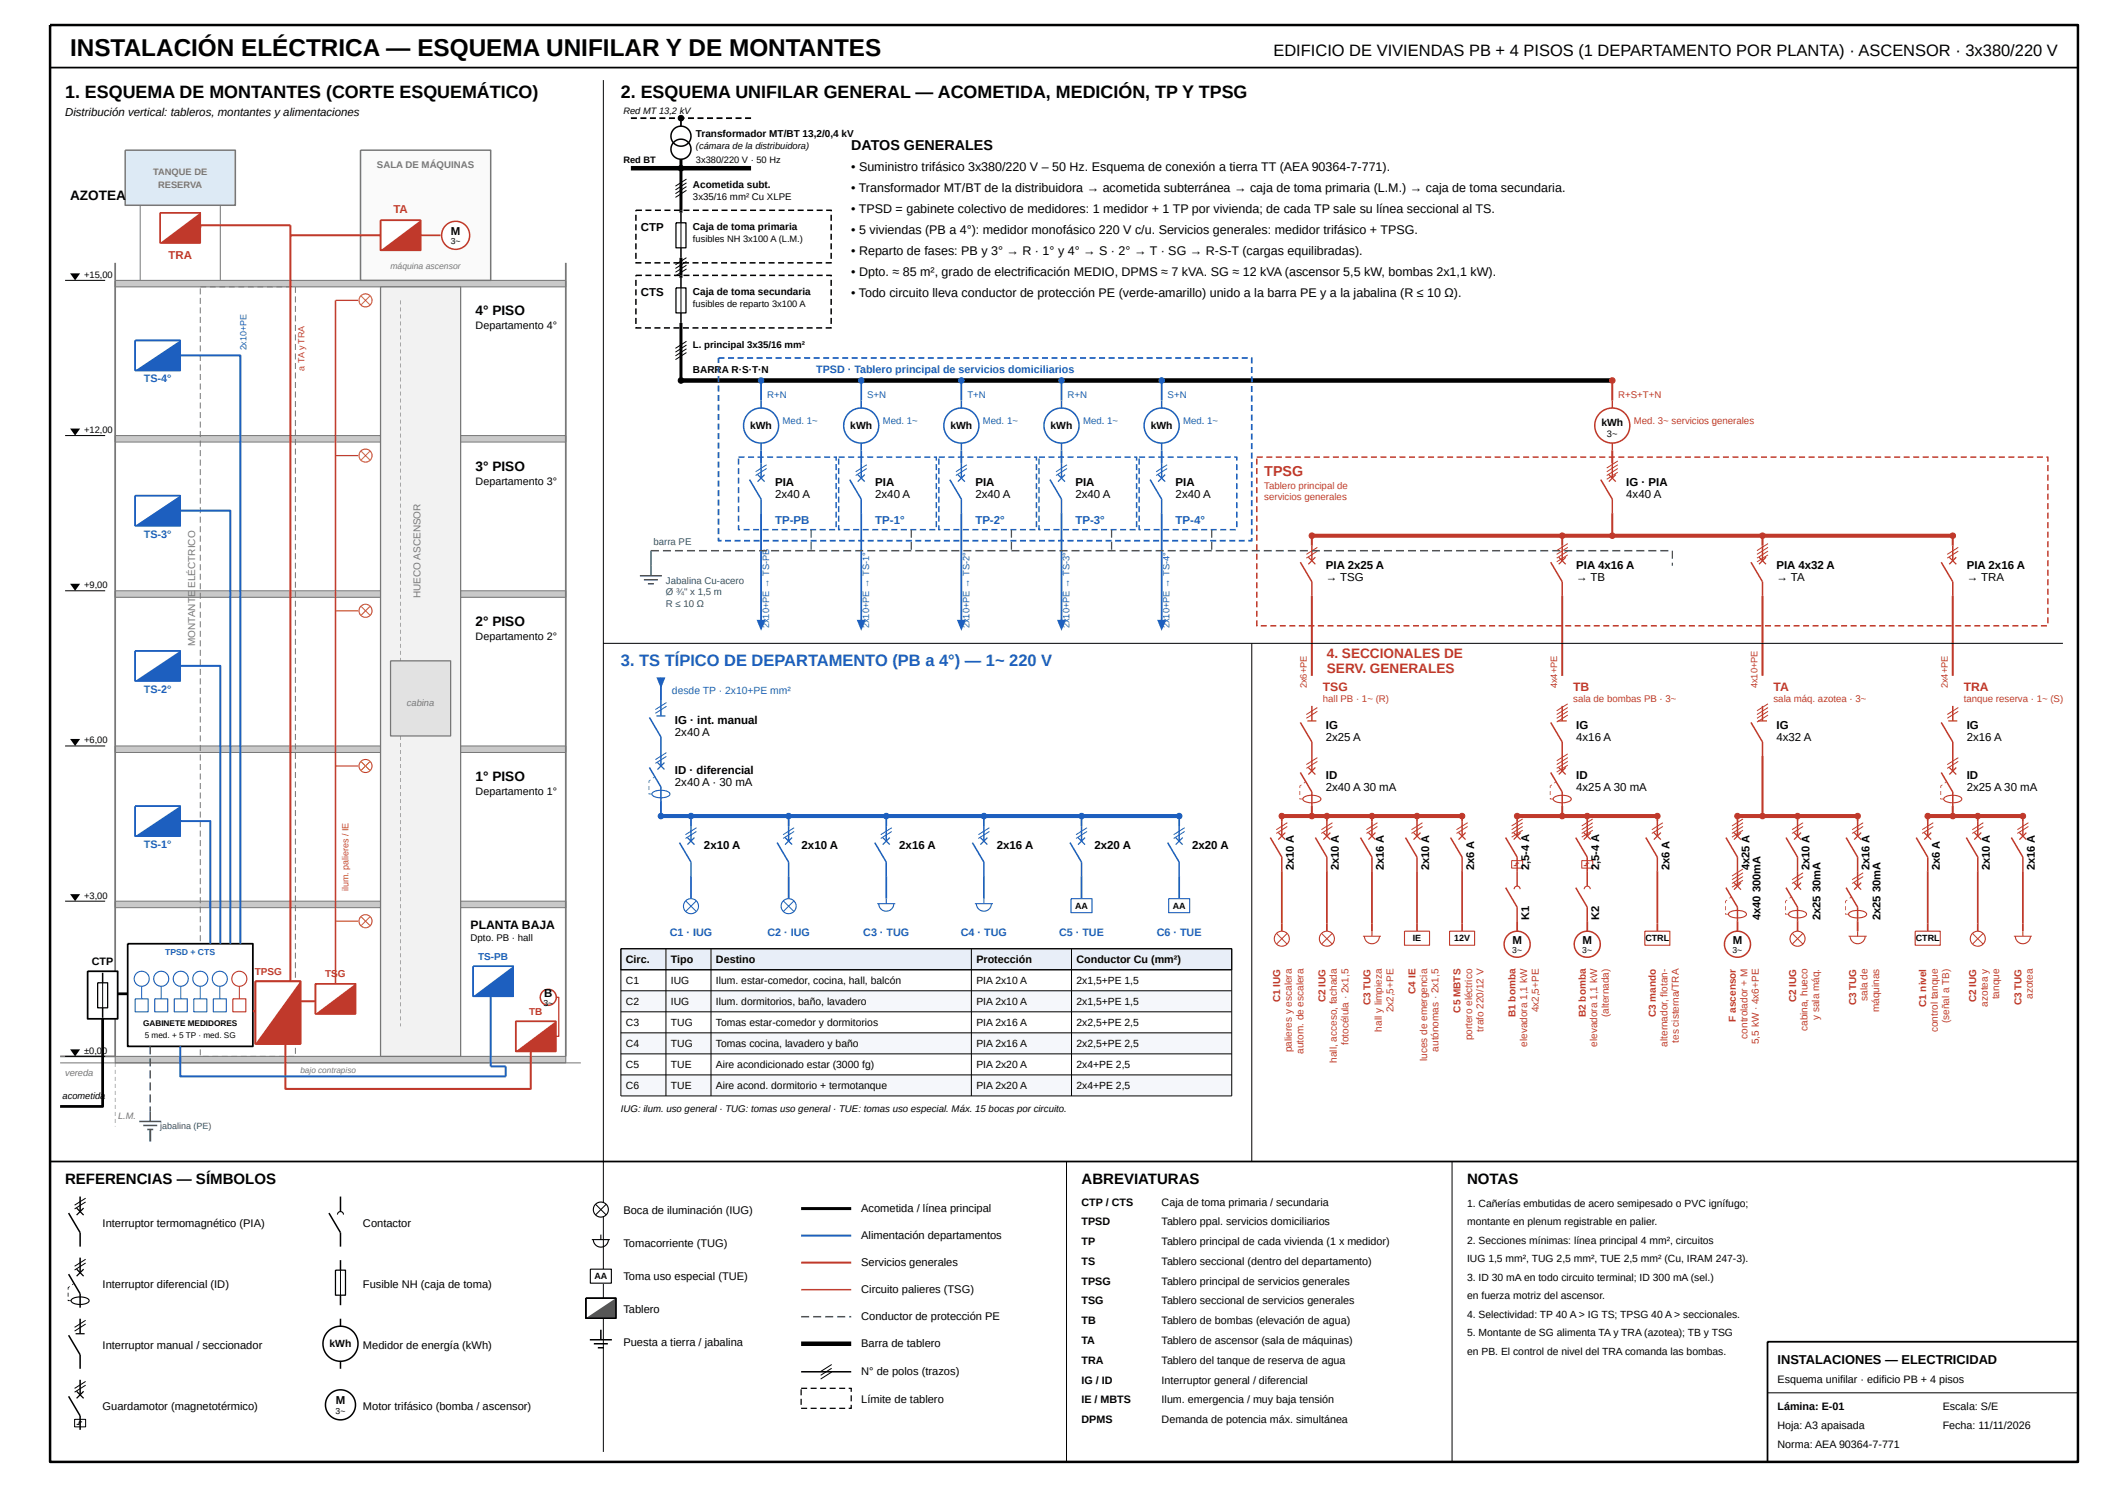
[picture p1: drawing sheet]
<svg xmlns="http://www.w3.org/2000/svg" width="420mm" height="297mm" viewBox="0 0 420 297" stroke-linecap="round" stroke-linejoin="round" font-family="sans-serif">
<defs><g id="words">
<text font-size="4.9" x="14" y="11.2">INSTALACIÓN ELÉCTRICA — ESQUEMA UNIFILAR Y DE MONTANTES</text>
<g font-size="3.6">
<text x="13" y="19.5">1. ESQUEMA DE MONTANTES (CORTE ESQUEMÁTICO)</text>
<text x="124" y="19.5">2. ESQUEMA UNIFILAR GENERAL — ACOMETIDA, MEDICIÓN, TP Y TPSG</text>
</g>
<text font-size="3.3" x="254.3" y="11.2">EDIFICIO DE VIVIENDAS PB + 4 PISOS (1 DEPARTAMENTO POR PLANTA) · ASCENSOR · 3x380/220 V</text>
<text font-size="3.3" fill="#1d5fbf" x="124" y="133">3. TS TÍPICO DE DEPARTAMENTO (PB a 4°) — 1~ 220 V</text>
<g font-size="3">
<text x="13" y="236.5">REFERENCIAS — SÍMBOLOS</text>
<text x="216" y="236.5">ABREVIATURAS</text>
<text x="293" y="236.5">NOTAS</text>
</g>
<text font-size="2.9" x="170" y="30">DATOS GENERALES</text>
<text font-size="2.9" fill="#c0392b" x="252.5" y="95">TPSG</text>
<g font-size="2.7">
<text x="14" y="40">AZOTEA</text>
<text x="95" y="63">4° PISO</text>
<text x="95" y="94">3° PISO</text>
<text x="95" y="125">2° PISO</text>
<text x="95" y="156">1° PISO</text>
</g>
<g font-size="2.7" fill="#c0392b">
<text x="265" y="131.4">4. SECCIONALES DE</text>
<text x="265" y="134.4">SERV. GENERALES</text>
</g>
<text font-size="2.6" x="355" y="272.5">INSTALACIONES — ELECTRICIDAD</text>
<g font-size="2.5">
<text x="170" y="34.2">• Suministro trifásico 3x380/220 V – 50 Hz. Esquema de conexión a tierra TT (AEA 90364-7-771).</text>
<text x="170" y="38.4">• Transformador MT/BT de la distribuidora → acometida subterránea → caja de toma primaria (L.M.) → caja de toma secundaria.</text>
<text x="170" y="42.6">• TPSD = gabinete colectivo de medidores: 1 medidor + 1 TP por vivienda; de cada TP sale su línea seccional al TS.</text>
<text x="170" y="46.8">• 5 viviendas (PB a 4°): medidor monofásico 220 V c/u. Servicios generales: medidor trifásico + TPSG.</text>
<text x="170" y="51">• Reparto de fases: PB y 3° → R · 1° y 4° → S · 2° → T · SG → R-S-T (cargas equilibradas).</text>
<text x="170" y="55.2">• Dpto. ≈ 85 m², grado de electrificación MEDIO, DPMS ≈ 7 kVA. SG ≈ 12 kVA (ascensor 5,5 kW, bombas 2x1,1 kW).</text>
<text x="170" y="59.4">• Todo circuito lleva conductor de protección PE (verde-amarillo) unido a la barra PE y a la jabalina (R ≤ 10 Ω).</text>
</g>
<g font-size="2.4" fill="#c0392b">
<text x="264.2" y="138">TSG</text>
<text x="314.2" y="138">TB</text>
<text x="354.2" y="138">TA</text>
<text x="392.2" y="138">TRA</text>
</g>
<text font-size="2.4" x="94" y="185.5">PLANTA BAJA</text>
<g font-size="2.3">
<text x="13" y="23.2">Distribución vertical: tableros, montantes y alimentaciones</text>
<text x="90" y="46.9">M</text>
<text x="128" y="46.2">CTP</text>
<text x="128" y="59.2">CTS</text>
<text x="154.8" y="97.1">PIA</text>
<text x="154.8" y="99.5">2x40 A</text>
<text x="174.8" y="97.1">PIA</text>
<text x="174.8" y="99.5">2x40 A</text>
<text x="194.8" y="97.1">PIA</text>
<text x="194.8" y="99.5">2x40 A</text>
<text x="214.8" y="97.1">PIA</text>
<text x="214.8" y="99.5">2x40 A</text>
<text x="234.8" y="97.1">PIA</text>
<text x="234.8" y="99.5">2x40 A</text>
<text x="324.8" y="97.1">IG · PIA</text>
<text x="324.8" y="99.5">4x40 A</text>
<text x="264.8" y="113.6">PIA 2x25 A</text>
<text x="314.8" y="113.6">PIA 4x16 A</text>
<text x="354.8" y="113.6">PIA 4x32 A</text>
<text x="392.8" y="113.6">PIA 2x16 A</text>
<text x="264.8" y="116">→ TSG</text>
<text x="314.8" y="116">→ TB</text>
<text x="354.8" y="116">→ TA</text>
<text x="392.8" y="116">→ TRA</text>
<text x="134.8" y="144.6">IG · int. manual</text>
<text x="134.8" y="147">2x40 A</text>
<text x="264.8" y="145.6">IG</text>
<text x="264.8" y="148">2x25 A</text>
<text x="314.8" y="145.6">IG</text>
<text x="314.8" y="148">4x16 A</text>
<text x="354.8" y="145.6">IG</text>
<text x="354.8" y="148">4x32 A</text>
<text x="392.8" y="145.6">IG</text>
<text x="392.8" y="148">2x16 A</text>
<text x="134.8" y="154.6">ID · diferencial</text>
<text x="264.8" y="155.6">ID</text>
<text x="314.8" y="155.6">ID</text>
<text x="392.8" y="155.6">ID</text>
<text x="134.8" y="157">2x40 A · 30 mA</text>
<text x="264.8" y="158">2x40 A 30 mA</text>
<text x="314.8" y="158">4x25 A 30 mA</text>
<text x="392.8" y="158">2x25 A 30 mA</text>
<text x="140.6" y="169.6">2x10 A</text>
<text x="160.1" y="169.6">2x10 A</text>
<text x="179.6" y="169.6">2x16 A</text>
<text x="199.1" y="169.6">2x16 A</text>
<text x="218.6" y="169.6">2x20 A</text>
<text x="238.1" y="169.6">2x20 A</text>
<text x="302" y="188.5">M</text>
<text x="316" y="188.5">M</text>
<text x="346" y="188.5">M</text>
<text x="108.7" y="199.1">B</text>
<text x="67" y="280.5">M</text>
</g>
<g font-size="2.3" fill="#c0392b">
<text x="78.6" y="42.6">TA</text>
<text x="33.6" y="51.8">TRA</text>
</g>
<g font-size="2.3" fill="#1d5fbf">
<text x="154.8" y="104.6">TP-PB</text>
<text x="174.8" y="104.6">TP-1°</text>
<text x="194.8" y="104.6">TP-2°</text>
<text x="214.8" y="104.6">TP-3°</text>
<text x="234.8" y="104.6">TP-4°</text>
</g>
<g font-size="2.2">
<text x="258.4" y="173.8" transform="rotate(-90 258.4 173.8)">2x10 A</text>
<text x="267.4" y="173.8" transform="rotate(-90 267.4 173.8)">2x10 A</text>
<text x="276.4" y="173.8" transform="rotate(-90 276.4 173.8)">2x16 A</text>
<text x="285.4" y="173.8" transform="rotate(-90 285.4 173.8)">2x10 A</text>
<text x="294.4" y="173.8" transform="rotate(-90 294.4 173.8)">2x6 A</text>
<text x="305.4" y="173.8" transform="rotate(-90 305.4 173.8)">2,5-4 A</text>
<text x="319.4" y="173.8" transform="rotate(-90 319.4 173.8)">2,5-4 A</text>
<text x="333.4" y="173.8" transform="rotate(-90 333.4 173.8)">2x6 A</text>
<text x="349.4" y="173.8" transform="rotate(-90 349.4 173.8)">4x25 A</text>
<text x="361.4" y="173.8" transform="rotate(-90 361.4 173.8)">2x10 A</text>
<text x="373.4" y="173.8" transform="rotate(-90 373.4 173.8)">2x16 A</text>
<text x="387.4" y="173.8" transform="rotate(-90 387.4 173.8)">2x6 A</text>
<text x="397.4" y="173.8" transform="rotate(-90 397.4 173.8)">2x10 A</text>
<text x="406.4" y="173.8" transform="rotate(-90 406.4 173.8)">2x16 A</text>
<text x="351.6" y="178.3" transform="rotate(-90 351.6 178.3)">300mA</text>
<text x="363.6" y="178.3" transform="rotate(-90 363.6 178.3)">30mA</text>
<text x="375.6" y="178.3" transform="rotate(-90 375.6 178.3)">30mA</text>
<text x="305.4" y="183.8" transform="rotate(-90 305.4 183.8)">K1</text>
<text x="319.4" y="183.8" transform="rotate(-90 319.4 183.8)">K2</text>
<text x="351.6" y="183.8" transform="rotate(-90 351.6 183.8)">4x40</text>
<text x="363.6" y="183.8" transform="rotate(-90 363.6 183.8)">2x25</text>
<text x="375.6" y="183.8" transform="rotate(-90 375.6 183.8)">2x25</text>
<text x="20.5" y="245">Interruptor termomagnético (PIA)</text>
<text x="72.5" y="245">Contactor</text>
<text x="124.5" y="242.4">Boca de iluminación (IUG)</text>
<text x="172" y="242">Acometida / línea principal</text>
<text x="124.5" y="249">Tomacorriente (TUG)</text>
<text x="172" y="247.4">Alimentación departamentos</text>
<text x="20.5" y="257.2">Interruptor diferencial (ID)</text>
<text x="72.5" y="257.2">Fusible NH (caja de toma)</text>
<text x="124.5" y="255.6">Toma uso especial (TUE)</text>
<text x="172" y="252.8">Servicios generales</text>
<text x="124.5" y="262.2">Tablero</text>
<text x="172" y="258.2">Circuito palieres (TSG)</text>
<text x="172" y="263.6">Conductor de protección PE</text>
<text x="20.5" y="269.4">Interruptor manual / seccionador</text>
<text x="72.5" y="269.4">Medidor de energía (kWh)</text>
<text x="124.5" y="268.8">Puesta a tierra / jabalina</text>
<text x="172" y="269">Barra de tablero</text>
<text x="172" y="274.6">N° de polos (trazos)</text>
<text x="20.5" y="281.6">Guardamotor (magnetotérmico)</text>
<text x="72.5" y="281.6">Motor trifásico (bomba / ascensor)</text>
<text x="172" y="280.2">Límite de tablero</text>
</g>
<g font-size="2.1">
<text x="95" y="65.8">Departamento 4°</text>
<text x="149.8" y="85.6">kWh</text>
<text x="169.8" y="85.6">kWh</text>
<text x="189.8" y="85.6">kWh</text>
<text x="209.8" y="85.6">kWh</text>
<text x="229.8" y="85.6">kWh</text>
<text x="319.8" y="85">kWh</text>
<text x="95" y="96.8">Departamento 3°</text>
<text x="95" y="127.8">Departamento 2°</text>
<text x="95" y="158.8">Departamento 1°</text>
<text x="18.4" y="192.8">CTP</text>
<text x="125" y="192.4">Circ.</text>
<text x="125" y="196.6">C1</text>
<text x="134" y="192.4">Tipo</text>
<text x="134" y="196.6">IUG</text>
<text x="143" y="192.4">Destino</text>
<text x="143" y="196.6">Ilum. estar-comedor, cocina, hall, balcón</text>
<text x="195" y="192.4">Protección</text>
<text x="195" y="196.6">PIA 2x10 A</text>
<text x="215" y="192.4">Conductor Cu (mm²)</text>
<text x="215" y="196.6">2x1,5+PE 1,5</text>
<text x="125" y="200.8">C2</text>
<text x="134" y="200.8">IUG</text>
<text x="143" y="200.8">Ilum. dormitorios, baño, lavadero</text>
<text x="195" y="200.8">PIA 2x10 A</text>
<text x="215" y="200.8">2x1,5+PE 1,5</text>
<text x="125" y="205">C3</text>
<text x="125" y="209.2">C4</text>
<text x="134" y="205">TUG</text>
<text x="134" y="209.2">TUG</text>
<text x="143" y="205">Tomas estar-comedor y dormitorios</text>
<text x="143" y="209.2">Tomas cocina, lavadero y baño</text>
<text x="195" y="205">PIA 2x16 A</text>
<text x="195" y="209.2">PIA 2x16 A</text>
<text x="215" y="205">2x2,5+PE 2,5</text>
<text x="215" y="209.2">2x2,5+PE 2,5</text>
<text x="125" y="213.4">C5</text>
<text x="134" y="213.4">TUE</text>
<text x="143" y="213.4">Aire acondicionado estar (3000 fg)</text>
<text x="195" y="213.4">PIA 2x20 A</text>
<text x="215" y="213.4">2x4+PE 2,5</text>
<text x="125" y="217.6">C6</text>
<text x="134" y="217.6">TUE</text>
<text x="143" y="217.6">Aire acond. dormitorio + termotanque</text>
<text x="195" y="217.6">PIA 2x20 A</text>
<text x="215" y="217.6">2x4+PE 2,5</text>
<text x="216" y="240.8">CTP / CTS</text>
<text x="216" y="244.7">TPSD</text>
<text x="232" y="240.8">Caja de toma primaria / secundaria</text>
<text x="232" y="244.7">Tablero ppal. servicios domiciliarios</text>
<text x="293" y="241">1. Cañerías embutidas de acero semipesado o PVC ignífugo;</text>
<text x="293" y="244.7">montante en plenum registrable en palier.</text>
<text x="216" y="248.7">TP</text>
<text x="232" y="248.7">Tablero principal de cada vivienda (1 x medidor)</text>
<text x="293" y="248.4">2. Secciones mínimas: línea principal 4 mm², circuitos</text>
<text x="216" y="252.6">TS</text>
<text x="216" y="256.6">TPSG</text>
<text x="232" y="252.6">Tablero seccional (dentro del departamento)</text>
<text x="232" y="256.6">Tablero principal de servicios generales</text>
<text x="293" y="252.1">IUG 1,5 mm², TUG 2,5 mm², TUE 2,5 mm² (Cu, IRAM 247-3).</text>
<text x="293" y="255.8">3. ID 30 mA en todo circuito terminal; ID 300 mA (sel.)</text>
<text x="216" y="260.5">TSG</text>
<text x="232" y="260.5">Tablero seccional de servicios generales</text>
<text x="293" y="259.5">en fuerza motriz del ascensor.</text>
<text x="293" y="263.2">4. Selectividad: TP 40 A &gt; IG TS; TPSG 40 A &gt; seccionales.</text>
<text x="65.8" y="269">kWh</text>
<text x="216" y="264.5">TB</text>
<text x="216" y="268.4">TA</text>
<text x="232" y="264.5">Tablero de bombas (elevación de agua)</text>
<text x="232" y="268.4">Tablero de ascensor (sala de máquinas)</text>
<text x="293" y="266.9">5. Montante de SG alimenta TA y TRA (azotea); TB y TSG</text>
<text x="216" y="272.4">TRA</text>
<text x="232" y="272.4">Tablero del tanque de reserva de agua</text>
<text x="293" y="270.6">en PB. El control de nivel del TRA comanda las bombas.</text>
<text x="216" y="276.3">IG / ID</text>
<text x="216" y="280.3">IE / MBTS</text>
<text x="232" y="276.3">Interruptor general / diferencial</text>
<text x="232" y="280.3">Ilum. emergencia / muy baja tensión</text>
<text x="355" y="276.3">Esquema unifilar · edificio PB + 4 pisos</text>
<text x="355" y="281.6">Lámina: E-01</text>
<text x="388" y="281.6">Escala: S/E</text>
<text x="216" y="284.2">DPMS</text>
<text x="232" y="284.2">Demanda de potencia máx. simultánea</text>
<text x="355" y="285.4">Hoja: A3 apaisada</text>
<text x="388" y="285.4">Fecha: 11/11/2026</text>
<text x="355" y="289.3">Norma: AEA 90364-7-771</text>
</g>
<g font-size="2.1" fill="#1d5fbf">
<text x="28.7" y="76.4">TS-4°</text>
<text x="163" y="74.6">TPSD · Tablero principal de servicios domiciliarios</text>
<text x="28.7" y="107.4">TS-3°</text>
<text x="28.7" y="138.4">TS-2°</text>
<text x="134.2" y="138.6">desde TP · 2x10+PE mm²</text>
<text x="28.7" y="169.4">TS-1°</text>
<text x="133.8" y="187">C1 · IUG</text>
<text x="153.3" y="187">C2 · IUG</text>
<text x="172.4" y="187">C3 · TUG</text>
<text x="191.9" y="187">C4 · TUG</text>
<text x="211.5" y="187">C5 · TUE</text>
<text x="231" y="187">C6 · TUE</text>
</g>
<g font-size="2">
<text x="139" y="27.4">Transformador MT/BT 13,2/0,4 kV</text>
<text x="138.4" y="37.6">Acometida subt.</text>
<text x="138.4" y="46">Caja de toma primaria</text>
<text x="138.4" y="59">Caja de toma secundaria</text>
<text x="138.4" y="74.6">BARRA R·S·T·N</text>
</g>
<g font-size="2" fill="#777">
<text x="39" y="119.3" transform="rotate(-90 39 119.3)">E</text>
<text x="39" y="117.4" transform="rotate(-90 39 117.4)">ELÉCTRICO</text>
<text x="84" y="119.4" transform="rotate(-90 84 119.4)">H</text>
<text x="84" y="118" transform="rotate(-90 84 118)">UECO ASCENSOR</text>
<text x="39" y="129" transform="rotate(-90 39 129)">MONTANT</text>
</g>
<text font-size="2" fill="#1d5fbf" x="95.5" y="191.8">TS-PB</text>
<g font-size="2" fill="#c0392b">
<text x="50.9" y="194.8">TPSG</text>
<text x="64.9" y="195.2">TS</text>
<text x="67.5" y="195.2">G</text>
<text x="105.7" y="202.8">TB</text>
<text x="255.7" y="200.2" transform="rotate(-90 255.7 200.2)">C1 IUG</text>
<text x="264.7" y="200.2" transform="rotate(-90 264.7 200.2)">C2 IUG</text>
<text x="273.7" y="200.8" transform="rotate(-90 273.7 200.8)">C3 TUG</text>
<text x="278.3" y="202.2" transform="rotate(-90 278.3 202.2)">2x2,5+PE</text>
<text x="282.7" y="198.5" transform="rotate(-90 282.7 198.5)">C4 IE</text>
<text x="291.7" y="202.3" transform="rotate(-90 291.7 202.3)">C5 MBTS</text>
<text x="302.7" y="203.2" transform="rotate(-90 302.7 203.2)">B1 bomba</text>
<text x="307.3" y="202.2" transform="rotate(-90 307.3 202.2)">4x2,5+PE</text>
<text x="316.7" y="203.2" transform="rotate(-90 316.7 203.2)">B2 bomba</text>
<text x="321.3" y="203.2" transform="rotate(-90 321.3 203.2)">(alternada)</text>
<text x="330.7" y="203.2" transform="rotate(-90 330.7 203.2)">C3 mando</text>
<text x="358.7" y="200.2" transform="rotate(-90 358.7 200.2)">C2 IUG</text>
<text x="363.3" y="203.7" transform="rotate(-90 363.3 203.7)">y sala máq.</text>
<text x="370.7" y="200.8" transform="rotate(-90 370.7 200.8)">C3 TUG</text>
<text x="373" y="199.9" transform="rotate(-90 373 199.9)">sala de</text>
<text x="375.3" y="202.2" transform="rotate(-90 375.3 202.2)">máquinas</text>
<text x="384.7" y="201.2" transform="rotate(-90 384.7 201.2)">C1 nivel</text>
<text x="394.7" y="200.2" transform="rotate(-90 394.7 200.2)">C2 IUG</text>
<text x="397" y="201.1" transform="rotate(-90 397 201.1)">azotea y</text>
<text x="399.3" y="199.6" transform="rotate(-90 399.3 199.6)">tanque</text>
<text x="403.7" y="200.8" transform="rotate(-90 403.7 200.8)">C3 TUG</text>
<text x="406" y="199.5" transform="rotate(-90 406 199.5)">azotea</text>
<text x="269.3" y="208.7" transform="rotate(-90 269.3 208.7)">fotocélula · 2x1,5</text>
<text x="276" y="206" transform="rotate(-90 276 206)">hall y limpieza</text>
<text x="294" y="207.8" transform="rotate(-90 294 207.8)">portero eléctrico</text>
<text x="296.3" y="206" transform="rotate(-90 296.3 206)">trafo 220/12 V</text>
<text x="305" y="209" transform="rotate(-90 305 209)">elevadora 1,1 kW</text>
<text x="319" y="209" transform="rotate(-90 319 209)">elevadora 1,1 kW</text>
<text x="333" y="209" transform="rotate(-90 333 209)">alternador, flotan-</text>
<text x="335.3" y="208.3" transform="rotate(-90 335.3 208.3)">tes cisterna/TRA</text>
<text x="346.7" y="204" transform="rotate(-90 346.7 204)">F ascensor</text>
<text x="349" y="207.4" transform="rotate(-90 349 207.4)">controlador + M</text>
<text x="351.3" y="208.5" transform="rotate(-90 351.3 208.5)">5,5 kW · 4x6+PE</text>
<text x="361" y="205.9" transform="rotate(-90 361 205.9)">cabina, hueco</text>
<text x="387" y="206.2" transform="rotate(-90 387 206.2)">control tanque</text>
<text x="389.3" y="204.3" transform="rotate(-90 389.3 204.3)">(señal a TB)</text>
<text x="258" y="210.1" transform="rotate(-90 258 210.1)">palieres y escalera</text>
<text x="260.3" y="210.5" transform="rotate(-90 260.3 210.5)">autom. de escalera</text>
<text x="267" y="212.3" transform="rotate(-90 267 212.3)">hall, acceso, fachada</text>
<text x="285" y="211.9" transform="rotate(-90 285 211.9)">luces de emergencia</text>
<text x="287.3" y="210" transform="rotate(-90 287.3 210)">autónomas · 2x1,5</text>
</g>
<g font-size="1.9">
<text x="124.5" y="22.8">Red MT 13,2 kV</text>
<text x="139" y="29.7">(cámara de la distribuidora)</text>
<text x="124.5" y="32.6">Red BT</text>
<text x="139" y="32.6">3x380/220 V · 50 Hz</text>
<text x="138.4" y="39.9">3x35/16 mm² Cu XLPE</text>
<text x="138.4" y="48.3">fusibles NH 3x100 A (L.M.)</text>
<text x="16.8" y="55.5">+15,00</text>
<text x="138.4" y="61.3">fusibles de reparto 3x100 A</text>
<text x="138.4" y="69.6">L. principal 3x35/16 mm²</text>
<text x="16.8" y="86.5">+12,00</text>
<text x="320.9" y="87.2">3~</text>
<text x="16.8" y="117.5">+9,00</text>
<text x="16.8" y="148.5">+6,00</text>
<text x="16.8" y="179.5">+3,00</text>
<text x="94" y="188">Dpto. PB · hall</text>
<text x="16.8" y="210.5">±0,00</text>
<text x="12.5" y="219.6">acometida</text>
<text x="124" y="222.1">IUG: ilum. uso general · TUG: tomas uso general · TUE: tomas uso especial. Máx. 15 bocas por circuito.</text>
</g>
<g font-size="1.9" fill="#777">
<text x="30.6" y="35">TANQUE DE</text>
<text x="75.3" y="33.5">SALA DE MÁQUINAS</text>
<text x="31.6" y="37.6">RESERVA</text>
<text x="81.3" y="141">cabina</text>
<text x="13" y="215">vereda</text>
<text x="23.6" y="223.5">L.M.</text>
</g>
<g font-size="1.9" fill="#1d5fbf">
<text x="153.2" y="79.4">R+N</text>
<text x="173.2" y="79.4">S+N</text>
<text x="193.2" y="79.4">T+N</text>
<text x="213.2" y="79.4">R+N</text>
<text x="233.2" y="79.4">S+N</text>
<text x="156.3" y="84.6">Med. 1~</text>
<text x="176.3" y="84.6">Med. 1~</text>
<text x="196.3" y="84.6">Med. 1~</text>
<text x="216.3" y="84.6">Med. 1~</text>
<text x="236.3" y="84.6">Med. 1~</text>
<text x="153.6" y="125.5" transform="rotate(-90 153.6 125.5)">2x10+PE → TS-PB</text>
<text x="173.6" y="125.5" transform="rotate(-90 173.6 125.5)">2x10+PE → TS-1°</text>
<text x="193.6" y="125.5" transform="rotate(-90 193.6 125.5)">2x10+PE → TS-2°</text>
<text x="213.6" y="125.5" transform="rotate(-90 213.6 125.5)">2x10+PE → TS-3°</text>
<text x="233.6" y="125.5" transform="rotate(-90 233.6 125.5)">2x10+PE → TS-4°</text>
</g>
<g font-size="1.9" fill="#c0392b">
<text x="323.2" y="79.4">R+S+T+N</text>
<text x="326.3" y="84.6">Med. 3~ servicios generales</text>
<text x="252.5" y="97.6">Tablero principal de</text>
<text x="252.5" y="99.8">servicios generales</text>
<text x="261" y="137.5" transform="rotate(-90 261 137.5)">2x6+PE</text>
<text x="311" y="137.5" transform="rotate(-90 311 137.5)">4x4+PE</text>
<text x="351" y="137.5" transform="rotate(-90 351 137.5)">4x10+PE</text>
<text x="389" y="137.5" transform="rotate(-90 389 137.5)">2x4+PE</text>
<text x="264.2" y="140.3">hall PB · 1~ (R)</text>
<text x="314.2" y="140.3">sala de bombas PB · 3~</text>
<text x="354.2" y="140.3">sala máq. azotea · 3~</text>
<text x="392.2" y="140.3">tanque reserva · 1~ (S)</text>
</g>
<g font-size="1.9" fill="#1e8a4c">
<text x="130.5" y="108.8">barra PE</text>
<text x="133" y="116.6">Jabalina Cu-acero</text>
<text x="133" y="118.9">Ø ¾&quot; x 1,5 m</text>
<text x="133" y="121.2">R ≤ 10 Ω</text>
</g>
<text font-size="1.8" fill="#1d5fbf" x="49.2" y="70" transform="rotate(-90 49.2 70)">2x10+PE</text>
<text font-size="1.8" fill="#c0392b" x="60.8" y="74" transform="rotate(-90 60.8 74)">a TA y TRA</text>
<text font-size="1.8" fill="#d77a00" x="69.6" y="178" transform="rotate(-90 69.6 178)">ilum. palieres / IE</text>
<g font-size="1.8">
<text x="214.7" y="181.5">AA</text>
<text x="234.2" y="181.5">AA</text>
<text x="282.1" y="188">IE</text>
<text x="290.4" y="188">12V</text>
<text x="328.6" y="188">CTRL</text>
<text x="382.6" y="188">CTRL</text>
<text x="118.7" y="255.5">AA</text>
</g>
<text font-size="1.8" fill="#1e8a4c" x="32" y="225.5">jabalina (PE)</text>
<text font-size="1.7" fill="#777" x="78" y="53.8">máquina ascensor</text>
<g font-size="1.7">
<text x="90" y="48.8">3~</text>
<text x="302" y="190.4">3~</text>
<text x="316" y="190.4">3~</text>
<text x="346" y="190.4">3~</text>
<text x="108.5" y="201">3~</text>
<text x="67" y="282.4">3~</text>
</g>
<text font-size="1.7" fill="#1d5fbf" x="33" y="190.8">TPSD + CTS</text>
<g font-size="1.6">
<text x="28.6" y="205">GABINETE MEDIDORES</text>
<text x="28.9" y="207.3">5 med. + 5 TP · med. SG</text>
</g>
<text font-size="1.6" fill="#777" x="60" y="214.4">bajo contrapiso</text>
</g></defs>
<path d="M10 5h405v287h-405z" fill="none" stroke="#000" stroke-width=".5"/>
<path d="M10 5h405v8.5h-405z" fill="none" stroke="#000" stroke-width=".35"/>
<path d="M23 56h90v1.3h-90z" fill="#c9c9c9"/>
<path d="M23 56h90v1.3h-90z" fill="none" stroke="#777" stroke-width=".2"/>
<path d="M23 87h90v1.3h-90z" fill="#c9c9c9"/>
<path d="M23 87h90v1.3h-90z" fill="none" stroke="#777" stroke-width=".2"/>
<path d="M23 118h90v1.3h-90z" fill="#c9c9c9"/>
<path d="M23 118h90v1.3h-90z" fill="none" stroke="#777" stroke-width=".2"/>
<path d="M23 149h90v1.3h-90z" fill="#c9c9c9"/>
<path d="M23 149h90v1.3h-90z" fill="none" stroke="#777" stroke-width=".2"/>
<path d="M23 180h90v1.3h-90z" fill="#c9c9c9"/>
<path d="M23 180h90v1.3h-90z" fill="none" stroke="#777" stroke-width=".2"/>
<path d="M23 211h90v1.3h-90z" fill="#c9c9c9"/>
<path d="M12 212.3h104M23 211h90v1.3h-90z" fill="none" stroke="#777" stroke-width=".2"/>
<path d="M23 52.5v158.5h-11M113 52.5v158.5" fill="none" stroke="#777" stroke-width=".35"/>
<path d="M22.9 212.3h.2v.8h-.2zM22.9 213.7h.2v.8h-.2zM22.9 215.1h.2v.8h-.2zM22.9 216.5h.2v.8h-.2zM22.9 217.9h.2v.8h-.2zM22.9 219.3h.2v.8h-.2zM22.9 220.7h.2v.8h-.2zM22.9 222.1h.2v.8h-.2zM22.9 223.5h.2v.8h-.2zM22.9 224.9l.2 .1z" fill="#777"/>
<path d="M14 54.6h2l-1 1.4zM14 85.6h2l-1 1.4zM14 116.6h2l-1 1.4zM14 147.6h2l-1 1.4zM14 178.6h2l-1 1.4zM14 209.6h2l-1 1.4z" fill="#000"/>
<path d="M13 56h8M13 87h8M13 118h8M13 149h8M13 180h8M13 211h8" fill="none" stroke="#000" stroke-width=".2"/>
<path d="M40 57.2h1.2v.2h-1.2zM41.9 57.2h1.2v.2h-1.2zM43.8 57.2h1.2v.2h-1.2zM45.7 57.2h1.2v.2h-1.2zM47.6 57.2h1.2v.2h-1.2zM49.5 57.2h1.2v.2h-1.2zM51.4 57.2h1.2v.2h-1.2zM53.3 57.2h1.2v.2h-1.2zM55.2 57.2h1.2v.2h-1.2zM57.1 57.2h1.2v.2h-1.2zM58.9 57.3h.2v1.2h-.2zM58.9 59.2h.2v1.2h-.2zM58.9 61.1h.2v1.2h-.2zM58.9 63h.2v1.2h-.2zM58.9 64.9h.2v1.2h-.2zM58.9 66.8h.2v1.2h-.2zM58.9 68.7h.2v1.2h-.2zM58.9 70.6h.2v1.2h-.2zM58.9 72.5h.2v1.2h-.2zM58.9 74.4h.2v1.2h-.2zM58.9 76.3h.2v1.2h-.2zM58.9 78.2h.2v1.2h-.2zM58.9 80.1h.2v1.2h-.2zM58.9 82h.2v1.2h-.2zM58.9 83.9h.2v1.2h-.2zM58.9 85.8h.2v1.2h-.2zM58.9 87.7h.2v1.2h-.2zM58.9 89.6h.2v1.2h-.2zM58.9 91.5h.2v1.2h-.2zM58.9 93.4h.2v1.2h-.2zM58.9 95.3h.2v1.2h-.2zM58.9 97.2h.2v1.2h-.2zM58.9 99.1h.2v1.2h-.2zM58.9 101h.2v1.2h-.2zM58.9 102.9h.2v1.2h-.2zM58.9 104.8h.2v1.2h-.2zM58.9 106.7h.2v1.2h-.2zM58.9 108.6h.2v1.2h-.2zM58.9 110.5h.2v1.2h-.2zM58.9 112.4h.2v1.2h-.2zM58.9 114.3h.2v1.2h-.2zM58.9 116.2h.2v1.2h-.2zM58.9 118.1h.2v1.2h-.2zM58.9 120h.2v1.2h-.2zM58.9 121.9h.2v1.2h-.2zM58.9 123.8h.2v1.2h-.2zM58.9 125.7h.2v1.2h-.2zM58.9 127.6h.2v1.2h-.2zM58.9 129.5h.2v1.2h-.2zM58.9 131.4h.2v1.2h-.2zM58.9 133.3h.2v1.2h-.2zM58.9 135.2h.2v1.2h-.2zM58.9 137.1h.2v1.2h-.2zM58.9 139h.2v1.2h-.2zM58.9 140.9h.2v1.2h-.2zM58.9 142.8h.2v1.2h-.2zM58.9 144.7h.2v1.2h-.2zM58.9 146.6h.2v1.2h-.2zM58.9 148.5h.2v1.2h-.2zM58.9 150.4h.2v1.2h-.2zM58.9 152.3h.2v1.2h-.2zM58.9 154.2h.2v1.2h-.2zM58.9 156.1h.2v1.2h-.2zM58.9 158h.2v1.2h-.2zM58.9 159.9h.2v1.2h-.2zM58.9 161.8h.2v1.2h-.2zM58.9 163.7h.2v1.2h-.2zM58.9 165.6h.2v1.2h-.2zM58.9 167.5h.2v1.2h-.2zM58.9 169.4h.2v1.2h-.2zM58.9 171.3h.2v1.2h-.2zM58.9 173.2h.2v1.2h-.2zM58.9 175.1h.2v1.2h-.2zM58.9 177h.2v1.2h-.2zM58.9 178.9h.2v1.2h-.2zM58.9 180.8h.2v1.2h-.2zM58.9 182.7h.2v1.2h-.2zM58.9 184.6h.2v1.2h-.2zM58.9 186.5h.2v1.2h-.2zM58.9 188.4h.2v1.2h-.2zM58.9 190.3h.2v1.2h-.2zM58.9 192.2h.2v1.2h-.2zM58.9 194.1h.2v1.2h-.2zM58.9 196h.2v1.2h-.2zM58.9 197.9h.2v1.2h-.2zM58.9 199.8h.2v1.2h-.2zM58.9 201.7h.2v1.2h-.2zM58.9 203.6h.2v1.2h-.2zM58.9 205.5h.2v1.2h-.2zM58.9 207.4h.2v1.2h-.2zM58.9 209.3h.2v1.2h-.2zM57.6 210.9h1.2v.2h-1.2zM55.7 210.9h1.2v.2h-1.2zM53.8 210.9h1.2v.2h-1.2zM51.9 210.9h1.2v.2h-1.2zM50 210.9h1.2v.2h-1.2zM48.1 210.9h1.2v.2h-1.2zM46.2 210.9h1.2v.2h-1.2zM44.3 210.9h1.2v.2h-1.2zM42.4 210.9h1.2v.2h-1.2zM40.5 210.9h1.2v.2h-1.2zM39.9 209.6h.2v1.2h-.2zM39.9 207.7h.2v1.2h-.2zM39.9 205.8h.2v1.2h-.2zM39.9 203.9h.2v1.2h-.2zM39.9 202h.2v1.2h-.2zM39.9 200.1h.2v1.2h-.2zM39.9 198.2h.2v1.2h-.2zM39.9 196.3h.2v1.2h-.2zM39.9 194.4h.2v1.2h-.2zM39.9 192.5h.2v1.2h-.2zM39.9 190.6h.2v1.2h-.2zM39.9 188.7h.2v1.2h-.2zM39.9 186.8h.2v1.2h-.2zM39.9 184.9h.2v1.2h-.2zM39.9 183h.2v1.2h-.2zM39.9 181.1h.2v1.2h-.2zM39.9 179.2h.2v1.2h-.2zM39.9 177.3h.2v1.2h-.2zM39.9 175.4h.2v1.2h-.2zM39.9 173.5h.2v1.2h-.2zM39.9 171.6h.2v1.2h-.2zM39.9 169.7h.2v1.2h-.2zM39.9 167.8h.2v1.2h-.2zM39.9 165.9h.2v1.2h-.2zM39.9 164h.2v1.2h-.2zM39.9 162.1h.2v1.2h-.2zM39.9 160.2h.2v1.2h-.2zM39.9 158.3h.2v1.2h-.2zM39.9 156.4h.2v1.2h-.2zM39.9 154.5h.2v1.2h-.2zM39.9 152.6h.2v1.2h-.2zM39.9 150.7h.2v1.2h-.2zM39.9 148.8h.2v1.2h-.2zM39.9 146.9h.2v1.2h-.2zM39.9 145h.2v1.2h-.2zM39.9 143.1h.2v1.2h-.2zM39.9 141.2h.2v1.2h-.2zM39.9 139.3h.2v1.2h-.2zM39.9 137.4h.2v1.2h-.2zM39.9 135.5h.2v1.2h-.2zM39.9 133.6h.2v1.2h-.2zM39.9 131.7h.2v1.2h-.2zM39.9 129.8h.2v1.2h-.2zM39.9 127.9h.2v1.2h-.2zM39.9 126h.2v1.2h-.2zM39.9 124.1h.2v1.2h-.2zM39.9 122.2h.2v1.2h-.2zM39.9 120.3h.2v1.2h-.2zM39.9 118.4h.2v1.2h-.2zM39.9 116.5h.2v1.2h-.2zM39.9 114.6h.2v1.2h-.2zM39.9 112.7h.2v1.2h-.2zM39.9 110.8h.2v1.2h-.2zM39.9 108.9h.2v1.2h-.2zM39.9 107h.2v1.2h-.2zM39.9 105.1h.2v1.2h-.2zM39.9 103.2h.2v1.2h-.2zM39.9 101.3h.2v1.2h-.2zM39.9 99.4h.2v1.2h-.2zM39.9 97.5h.2v1.2h-.2zM39.9 95.6h.2v1.2h-.2zM39.9 93.7h.2v1.2h-.2zM39.9 91.8h.2v1.2h-.2zM39.9 89.9h.2v1.2h-.2zM39.9 88h.2v1.2h-.2zM39.9 86.1h.2v1.2h-.2zM39.9 84.2h.2v1.2h-.2zM39.9 82.3h.2v1.2h-.2zM39.9 80.4h.2v1.2h-.2zM39.9 78.5h.2v1.2h-.2zM39.9 76.6h.2v1.2h-.2zM39.9 74.7h.2v1.2h-.2zM39.9 72.8h.2v1.2h-.2zM39.9 70.9h.2v1.2h-.2zM39.9 69h.2v1.2h-.2zM39.9 67.1h.2v1.2h-.2zM39.9 65.2h.2v1.2h-.2zM39.9 63.3h.2v1.2h-.2zM39.9 61.4h.2v1.2h-.2zM39.9 59.5h.2v1.2h-.2zM39.9 57.6h.2v1.2h-.2z" fill="#777"/>
<path d="M76 57.3h16v153.7h-16z" fill="#f2f2f2"/>
<path d="M76 57.3h16v153.7h-16z" fill="none" stroke="#777" stroke-width=".25"/>
<path d="M78 132h12v15h-12z" fill="#e2e2e2"/>
<path d="M78 132h12v15h-12z" fill="none" stroke="#777" stroke-width=".25"/>
<g fill="#777">
<path d="M79.9 60h.2v.8h-.2zM79.9 61.4h.2v.8h-.2zM79.9 62.8h.2v.8h-.2zM79.9 64.2h.2v.8h-.2zM79.9 65.6h.2v.8h-.2zM79.9 67h.2v.8h-.2zM79.9 68.4h.2v.8h-.2zM79.9 69.8h.2v.8h-.2zM79.9 71.2h.2v.8h-.2zM79.9 72.6h.2v.8h-.2zM79.9 74h.2v.8h-.2zM79.9 75.4h.2v.8h-.2zM79.9 76.8h.2v.8h-.2zM79.9 78.2h.2v.8h-.2zM79.9 79.6h.2v.8h-.2zM79.9 81h.2v.8h-.2zM79.9 82.4h.2v.8h-.2zM79.9 83.8h.2v.8h-.2zM79.9 85.2h.2v.8h-.2zM79.9 86.6h.2v.8h-.2zM79.9 88h.2v.8h-.2zM79.9 89.4h.2v.8h-.2zM79.9 90.8h.2v.8h-.2zM79.9 92.2h.2v.8h-.2zM79.9 93.6h.2v.8h-.2zM79.9 95h.2v.8h-.2zM79.9 96.4h.2v.8h-.2zM79.9 97.8h.2v.8h-.2zM79.9 99.2h.2v.8h-.2zM79.9 100.6h.2v.8h-.2zM79.9 102h.2v.8h-.2zM79.9 103.4h.2v.8h-.2zM79.9 104.8h.2v.8h-.2zM79.9 106.2h.2v.8h-.2zM79.9 107.6h.2v.8h-.2zM79.9 109h.2v.8h-.2zM79.9 110.4h.2v.8h-.2zM79.9 111.8h.2v.8h-.2zM79.9 113.2h.2v.8h-.2zM79.9 114.6h.2v.8h-.2zM79.9 116h.2v.8h-.2zM79.9 117.4h.2v.8h-.2zM79.9 118.8h.2v.8h-.2zM79.9 120.2h.2v.8h-.2zM79.9 121.6h.2v.8h-.2zM79.9 123h.2v.8h-.2zM79.9 124.4h.2v.8h-.2zM79.9 125.8h.2v.8h-.2zM79.9 127.2h.2v.8h-.2zM79.9 128.6h.2v.8h-.2zM79.9 130h.2v.8h-.2zM79.9 131.4h.2v.6h-.2z"/>
<path d="M79.9 147h.2v.8h-.2zM79.9 148.4h.2v.8h-.2zM79.9 149.8h.2v.8h-.2zM79.9 151.2h.2v.8h-.2zM79.9 152.6h.2v.8h-.2zM79.9 154h.2v.8h-.2zM79.9 155.4h.2v.8h-.2zM79.9 156.8h.2v.8h-.2zM79.9 158.2h.2v.8h-.2zM79.9 159.6h.2v.8h-.2zM79.9 161h.2v.8h-.2zM79.9 162.4h.2v.8h-.2zM79.9 163.8h.2v.8h-.2zM79.9 165.2h.2v.8h-.2zM79.9 166.6h.2v.8h-.2zM79.9 168h.2v.8h-.2zM79.9 169.4h.2v.8h-.2zM79.9 170.8h.2v.8h-.2zM79.9 172.2h.2v.8h-.2zM79.9 173.6h.2v.8h-.2zM79.9 175h.2v.8h-.2zM79.9 176.4h.2v.8h-.2zM79.9 177.8h.2v.8h-.2zM79.9 179.2h.2v.8h-.2zM79.9 180.6h.2v.8h-.2zM79.9 182h.2v.8h-.2zM79.9 183.4h.2v.8h-.2zM79.9 184.8h.2v.8h-.2zM79.9 186.2h.2v.8h-.2zM79.9 187.6h.2v.8h-.2zM79.9 189h.2v.8h-.2zM79.9 190.4h.2v.8h-.2zM79.9 191.8h.2v.8h-.2zM79.9 193.2h.2v.8h-.2zM79.9 194.6h.2v.8h-.2zM79.9 196h.2v.8h-.2zM79.9 197.4h.2v.8h-.2zM79.9 198.8h.2v.8h-.2zM79.9 200.2h.2v.8h-.2zM79.9 201.6h.2v.8h-.2zM79.9 203h.2v.8h-.2zM79.9 204.4h.2v.6h-.2z"/>
</g>
<path d="M72 30h26v26h-26z" fill="#fafafa"/>
<path d="M72 30h26v26h-26z" fill="none" stroke="#777" stroke-width=".3"/>
<path d="M25 30h22v11h-22z" fill="#dbeaf5"/>
<path d="M25 30h22v11h-22z" fill="none" stroke="#777" stroke-width=".3"/>
<path d="M28 41v15M44 41v15" fill="none" stroke="#777" stroke-width=".2"/>
<path d="M20.5 203.5v17.5h-8.5" fill="none" stroke="#000" stroke-width=".55"/>
<path d="M17.5 194h6v9.5h-6z" fill="#fff"/>
<path d="M17.5 194h6v9.5h-6z" fill="none" stroke="#000" stroke-width=".35"/>
<path d="M20.5 194.3v2M20.5 201.3v2" fill="none" stroke="#000" stroke-width=".3"/>
<path d="M19.5 196.3h2v5h-2z" fill="none" stroke="#000" stroke-width=".25"/>
<path d="M20.5 196.3v5" fill="none" stroke="#000" stroke-width=".2"/>
<path d="M25.5 188.5h25v20.5h-25z" fill="#fff"/>
<path d="M25.5 188.5h25v20.5h-25z" fill="none" stroke="#000" stroke-width=".35"/>
<path d="M23.5 198.5h2" fill="none" stroke="#000" stroke-width=".55"/>
<circle cx="28.3" cy="195.5" r="1.5" fill="#fff"/>
<circle cx="28.3" cy="195.5" r="1.5" fill="none" stroke="#1d5fbf" stroke-width=".22"/>
<path d="M27 199.5h2.6v2.6h-2.6z" fill="#fff"/>
<path d="M27 199.5h2.6v2.6h-2.6z" fill="none" stroke="#1d5fbf" stroke-width=".22"/>
<path d="M28.3 197v2.5" fill="none" stroke="#1d5fbf" stroke-width=".2"/>
<circle cx="32.2" cy="195.5" r="1.5" fill="#fff"/>
<circle cx="32.2" cy="195.5" r="1.5" fill="none" stroke="#1d5fbf" stroke-width=".22"/>
<path d="M30.9 199.5h2.6v2.6h-2.6z" fill="#fff"/>
<path d="M30.9 199.5h2.6v2.6h-2.6z" fill="none" stroke="#1d5fbf" stroke-width=".22"/>
<path d="M32.2 197v2.5" fill="none" stroke="#1d5fbf" stroke-width=".2"/>
<circle cx="36.1" cy="195.5" r="1.5" fill="#fff"/>
<circle cx="36.1" cy="195.5" r="1.5" fill="none" stroke="#1d5fbf" stroke-width=".22"/>
<path d="M34.8 199.5h2.6v2.6h-2.6z" fill="#fff"/>
<path d="M34.8 199.5h2.6v2.6h-2.6z" fill="none" stroke="#1d5fbf" stroke-width=".22"/>
<path d="M36.1 197v2.5" fill="none" stroke="#1d5fbf" stroke-width=".2"/>
<circle cx="40" cy="195.5" r="1.5" fill="#fff"/>
<circle cx="40" cy="195.5" r="1.5" fill="none" stroke="#1d5fbf" stroke-width=".22"/>
<path d="M38.7 199.5h2.6v2.6h-2.6z" fill="#fff"/>
<path d="M38.7 199.5h2.6v2.6h-2.6z" fill="none" stroke="#1d5fbf" stroke-width=".22"/>
<path d="M40 197v2.5" fill="none" stroke="#1d5fbf" stroke-width=".2"/>
<circle cx="43.9" cy="195.5" r="1.5" fill="#fff"/>
<circle cx="43.9" cy="195.5" r="1.5" fill="none" stroke="#1d5fbf" stroke-width=".22"/>
<path d="M42.6 199.5h2.6v2.6h-2.6z" fill="#fff"/>
<path d="M42.6 199.5h2.6v2.6h-2.6z" fill="none" stroke="#1d5fbf" stroke-width=".22"/>
<path d="M43.9 197v2.5" fill="none" stroke="#1d5fbf" stroke-width=".2"/>
<circle cx="47.8" cy="195.5" r="1.5" fill="#fff"/>
<circle cx="47.8" cy="195.5" r="1.5" fill="none" stroke="#c0392b" stroke-width=".22"/>
<path d="M46.5 199.5h2.6v2.6h-2.6z" fill="#fff"/>
<path d="M46.5 199.5h2.6v2.6h-2.6z" fill="none" stroke="#c0392b" stroke-width=".22"/>
<path d="M47.8 197v2.5" fill="none" stroke="#c0392b" stroke-width=".2"/>
<path d="M36 164h6v24.5" fill="none" stroke="#1d5fbf" stroke-width=".4"/>
<path d="M27 161h9v6h-9z" fill="#fff"/>
<path d="M27 161h9v6h-9z" fill="none" stroke="#1d5fbf" stroke-width=".3"/>
<path d="M27 167l9-6v6z" fill="#1d5fbf"/>
<path d="M27 161h9v6h-9z" fill="none" stroke="#1d5fbf" stroke-width=".3"/>
<path d="M36 133h8v55.5" fill="none" stroke="#1d5fbf" stroke-width=".4"/>
<path d="M27 130h9v6h-9z" fill="#fff"/>
<path d="M27 130h9v6h-9z" fill="none" stroke="#1d5fbf" stroke-width=".3"/>
<path d="M27 136l9-6v6z" fill="#1d5fbf"/>
<path d="M27 130h9v6h-9z" fill="none" stroke="#1d5fbf" stroke-width=".3"/>
<path d="M36 102h10v86.5" fill="none" stroke="#1d5fbf" stroke-width=".4"/>
<path d="M27 99h9v6h-9z" fill="#fff"/>
<path d="M27 99h9v6h-9z" fill="none" stroke="#1d5fbf" stroke-width=".3"/>
<path d="M27 105l9-6v6z" fill="#1d5fbf"/>
<path d="M27 99h9v6h-9z" fill="none" stroke="#1d5fbf" stroke-width=".3"/>
<path d="M36 71h12v117.5" fill="none" stroke="#1d5fbf" stroke-width=".4"/>
<path d="M27 68h9v6h-9z" fill="#fff"/>
<path d="M27 68h9v6h-9z" fill="none" stroke="#1d5fbf" stroke-width=".3"/>
<path d="M27 74l9-6v6z" fill="#1d5fbf"/>
<path d="M27 68h9v6h-9z" fill="none" stroke="#1d5fbf" stroke-width=".3"/>
<path d="M51 196h9v12.5h-9z" fill="#fff"/>
<path d="M51 196h9v12.5h-9z" fill="none" stroke="#c0392b" stroke-width=".35"/>
<path d="M60 196v12.5h-9z" fill="#c0392b"/>
<path d="M51 196h9v12.5h-9z" fill="none" stroke="#c0392b" stroke-width=".35"/>
<path d="M40 45h18v2M76 47h-18v149M50.5 202h.5" fill="none" stroke="#c0392b" stroke-width=".4"/>
<path d="M76 44h8v6h-8z" fill="#fff"/>
<path d="M76 44h8v6h-8z" fill="none" stroke="#c0392b" stroke-width=".3"/>
<path d="M76 50l8-6v6z" fill="#c0392b"/>
<path d="M76 44h8v6h-8z" fill="none" stroke="#c0392b" stroke-width=".3"/>
<path d="M84 47h4" fill="none" stroke="#c0392b" stroke-width=".35"/>
<circle cx="91" cy="47" r="2.8" fill="#fff"/>
<circle cx="91" cy="47" r="2.8" fill="none" stroke="#c0392b" stroke-width=".3"/>
<path d="M32 42.5h8v6h-8z" fill="#fff"/>
<path d="M32 42.5h8v6h-8z" fill="none" stroke="#c0392b" stroke-width=".3"/>
<path d="M32 48.5l8-6v6z" fill="#c0392b"/>
<path d="M32 42.5h8v6h-8z" fill="none" stroke="#c0392b" stroke-width=".3"/>
<path d="M40 45v.5M60 200h3" fill="none" stroke="#c0392b" stroke-width=".4"/>
<path d="M63 196.5h8v6h-8z" fill="#fff"/>
<path d="M63 196.5h8v6h-8z" fill="none" stroke="#c0392b" stroke-width=".3"/>
<path d="M63 202.5l8-6v6z" fill="#c0392b"/>
<path d="M63 196.5h8v6h-8z" fill="none" stroke="#c0392b" stroke-width=".3"/>
<path d="M67 60v136.5" fill="none" stroke="#d77a00" stroke-width=".3"/>
<path d="M67 184h4.5" fill="none" stroke="#d77a00" stroke-width=".25"/>
<circle cx="73" cy="184" r="1.3" fill="#fff"/>
<circle cx="73" cy="184" r="1.3" fill="none" stroke="#d77a00" stroke-width=".22"/>
<path d="M72.1 183.1l1.8 1.8M73.9 183.1l-1.8 1.8" fill="none" stroke="#d77a00" stroke-width=".2"/>
<path d="M67 153h4.5" fill="none" stroke="#d77a00" stroke-width=".25"/>
<circle cx="73" cy="153" r="1.3" fill="#fff"/>
<circle cx="73" cy="153" r="1.3" fill="none" stroke="#d77a00" stroke-width=".22"/>
<path d="M72.1 152.1l1.8 1.8M73.9 152.1l-1.8 1.8" fill="none" stroke="#d77a00" stroke-width=".2"/>
<path d="M67 122h4.5" fill="none" stroke="#d77a00" stroke-width=".25"/>
<circle cx="73" cy="122" r="1.3" fill="#fff"/>
<circle cx="73" cy="122" r="1.3" fill="none" stroke="#d77a00" stroke-width=".22"/>
<path d="M72.1 121.1l1.8 1.8M73.9 121.1l-1.8 1.8" fill="none" stroke="#d77a00" stroke-width=".2"/>
<path d="M67 91h4.5" fill="none" stroke="#d77a00" stroke-width=".25"/>
<circle cx="73" cy="91" r="1.3" fill="#fff"/>
<circle cx="73" cy="91" r="1.3" fill="none" stroke="#d77a00" stroke-width=".22"/>
<path d="M72.1 90.1l1.8 1.8M73.9 90.1l-1.8 1.8" fill="none" stroke="#d77a00" stroke-width=".2"/>
<path d="M67 60h4.5" fill="none" stroke="#d77a00" stroke-width=".25"/>
<circle cx="73" cy="60" r="1.3" fill="#fff"/>
<circle cx="73" cy="60" r="1.3" fill="none" stroke="#d77a00" stroke-width=".22"/>
<path d="M72.1 59.1l1.8 1.8M73.9 59.1l-1.8 1.8" fill="none" stroke="#d77a00" stroke-width=".2"/>
<path d="M57 208.5v9h49v-7.5" fill="none" stroke="#c0392b" stroke-width=".4"/>
<path d="M103 204h8v6h-8z" fill="#fff"/>
<path d="M103 204h8v6h-8z" fill="none" stroke="#c0392b" stroke-width=".3"/>
<path d="M103 210l8-6v6z" fill="#c0392b"/>
<path d="M103 204h8v6h-8z" fill="none" stroke="#c0392b" stroke-width=".3"/>
<circle cx="109.5" cy="199.2" r="1.6" fill="#fff"/>
<circle cx="109.5" cy="199.2" r="1.6" fill="none" stroke="#c0392b" stroke-width=".3"/>
<path d="M111.1 199.2h.5v7.8h-.6" fill="none" stroke="#c0392b" stroke-width=".25"/>
<path d="M98 199v14h3v2h-65v-6" fill="none" stroke="#1d5fbf" stroke-width=".4"/>
<path d="M94.5 193h8v6h-8z" fill="#fff"/>
<path d="M94.5 193h8v6h-8z" fill="none" stroke="#1d5fbf" stroke-width=".3"/>
<path d="M94.5 199l8-6v6z" fill="#1d5fbf"/>
<path d="M94.5 193h8v6h-8z" fill="none" stroke="#1d5fbf" stroke-width=".3"/>
<path d="M29.8 209h.3v1.6h-.3zM29.8 211.4h.3v1.6h-.3zM29.8 213.8h.3v1.6h-.3zM29.8 216.2h.3v1.6h-.3zM29.8 218.6h.3v1.6h-.3zM29.8 221h.3v1h-.3z" fill="#1e8a4c"/>
<path d="M27.8 224h4.4M28.6 224.8h2.8M29.4 225.6h1.2M30 222v2" fill="none" stroke="#1e8a4c" stroke-width=".3"/>
<path d="M30 225.5v2.5" fill="none" stroke="#1e8a4c" stroke-width=".4"/>
<g fill="none" stroke="#000" stroke-width=".2">
<path d="M120.5 16v274M137.1 35.8l-2.2 1.4M137.1 36.5l-2.2 1.4M137.1 37.3l-2.2 1.4M137.1 38l-2.2 1.4M136 44.5v5M136 57.5v5M137.1 51.5l-2.2 1.4M137.1 52.2l-2.2 1.4M137.1 53l-2.2 1.4M137.1 53.7l-2.2 1.4M137.1 68.2l-2.2 1.4"/>
<path d="M137.1 68.9l-2.2 1.4M137.1 69.7l-2.2 1.4M137.1 70.4l-2.2 1.4"/>
<circle cx="136" cy="23.6" r=".55"/>
<circle cx="136" cy="33.6" r=".55"/>
</g>
<g fill="#000">
<path d="M126 23.4h1.2v.4h-1.2zM127.9 23.4h1.2v.4h-1.2zM129.8 23.4h1.2v.4h-1.2zM131.7 23.4h1.2v.4h-1.2zM133.6 23.4h1.2v.4h-1.2zM135.5 23.4h1.2v.4h-1.2zM137.4 23.4h1.2v.4h-1.2zM139.3 23.4h1.2v.4h-1.2zM141.2 23.4h1.2v.4h-1.2zM143.1 23.4h1.2v.4h-1.2zM145 23.4h1.2v.4h-1.2zM146.9 23.4h1.2v.4h-1.2zM148.8 23.4h1.2v.4h-1.2z"/>
<path d="M127 41.9h1.2v.3h-1.2zM128.9 41.9h1.2v.3h-1.2zM130.8 41.9h1.2v.3h-1.2zM132.7 41.9h1.2v.3h-1.2zM134.6 41.9h1.2v.3h-1.2zM136.5 41.9h1.2v.3h-1.2zM138.4 41.9h1.2v.3h-1.2zM140.3 41.9h1.2v.3h-1.2zM142.2 41.9h1.2v.3h-1.2zM144.1 41.9h1.2v.3h-1.2zM146 41.9h1.2v.3h-1.2zM147.9 41.9h1.2v.3h-1.2zM149.8 41.9h1.2v.3h-1.2zM151.7 41.9h1.2v.3h-1.2zM153.6 41.9h1.2v.3h-1.2zM155.5 41.9h1.2v.3h-1.2zM157.4 41.9h1.2v.3h-1.2zM159.3 41.9h1.2v.3h-1.2zM161.2 41.9h1.2v.3h-1.2zM163.1 41.9h1.2v.3h-1.2zM165 41.9h1.1v.3h-.3v-.2h.2v.2h-1zM165.8 42.9h.3v1.2h-.3zM165.8 44.8h.3v1.2h-.3zM165.8 46.7h.3v1.2h-.3zM165.8 48.6h.3v1.2h-.3zM165.8 50.5h.3v1.2h-.3zM164.9 52.4h1.1v.1h-.2v-.1l.3 .1-.1 .2h-1.1zM163 52.4h1.2v.3h-1.2zM161.1 52.4h1.2v.3h-1.2zM159.2 52.4h1.2v.3h-1.2zM157.3 52.4h1.2v.3h-1.2zM155.4 52.4h1.2v.3h-1.2zM153.5 52.4h1.2v.3h-1.2zM151.6 52.4h1.2v.3h-1.2zM149.7 52.4h1.2v.3h-1.2zM147.8 52.4h1.2v.3h-1.2zM145.9 52.4h1.2v.3h-1.2zM144 52.4h1.2v.3h-1.2zM142.1 52.4h1.2v.3h-1.2zM140.2 52.4h1.2v.3h-1.2zM138.3 52.4h1.2v.3h-1.2zM136.4 52.4h1.2v.3h-1.2zM134.5 52.4h1.2v.3h-1.2zM132.6 52.4h1.2v.3h-1.2zM130.7 52.4h1.2v.3h-1.2zM128.8 52.4h1.2v.3h-1.2zM126.8 52.4l.3 .1h-.1v-.1h1.1v.3l-1.2-.1zM126.8 50.5h.3v1.2h-.3zM126.8 48.6h.3v1.2h-.3zM126.8 46.7h.3v1.2h-.3zM126.8 44.8h.3v1.2h-.3zM126.8 42.9h.3v1.2h-.3zM126.8 42h.3v.2h-.3z"/>
<path d="M127 54.9h1.2v.3h-1.2zM128.9 54.9h1.2v.3h-1.2zM130.8 54.9h1.2v.3h-1.2zM132.7 54.9h1.2v.3h-1.2zM134.6 54.9h1.2v.3h-1.2zM136.5 54.9h1.2v.3h-1.2zM138.4 54.9h1.2v.3h-1.2zM140.3 54.9h1.2v.3h-1.2zM142.2 54.9h1.2v.3h-1.2zM144.1 54.9h1.2v.3h-1.2zM146 54.9h1.2v.3h-1.2zM147.9 54.9h1.2v.3h-1.2zM149.8 54.9h1.2v.3h-1.2zM151.7 54.9h1.2v.3h-1.2zM153.6 54.9h1.2v.3h-1.2zM155.5 54.9h1.2v.3h-1.2zM157.4 54.9h1.2v.3h-1.2zM159.3 54.9h1.2v.3h-1.2zM161.2 54.9h1.2v.3h-1.2zM163.1 54.9h1.2v.3h-1.2zM165 54.9h1.1v.3h-.3v-.2h.2v.2h-1zM165.8 55.9h.3v1.2h-.3zM165.8 57.8h.3v1.2h-.3zM165.8 59.7h.3v1.2h-.3zM165.8 61.6h.3v1.2h-.3zM165.8 63.5h.3v1.2h-.3zM164.9 65.4h1.1v.1h-.2v-.1l.3 .1-.1 .2h-1.1zM163 65.4h1.2v.3h-1.2zM161.1 65.4h1.2v.3h-1.2zM159.2 65.4h1.2v.3h-1.2zM157.3 65.4h1.2v.3h-1.2zM155.4 65.4h1.2v.3h-1.2zM153.5 65.4h1.2v.3h-1.2zM151.6 65.4h1.2v.3h-1.2zM149.7 65.4h1.2v.3h-1.2zM147.8 65.4h1.2v.3h-1.2zM145.9 65.4h1.2v.3h-1.2zM144 65.4h1.2v.3h-1.2zM142.1 65.4h1.2v.3h-1.2zM140.2 65.4h1.2v.3h-1.2zM138.3 65.4h1.2v.3h-1.2zM136.4 65.4h1.2v.3h-1.2zM134.5 65.4h1.2v.3h-1.2zM132.6 65.4h1.2v.3h-1.2zM130.7 65.4h1.2v.3h-1.2zM128.8 65.4h1.2v.3h-1.2zM126.8 65.4l.3 .1h-.1v-.1h1.1v.3l-1.2-.1zM126.8 63.5h.3v1.2h-.3zM126.8 61.6h.3v1.2h-.3zM126.8 59.7h.3v1.2h-.3zM126.8 57.8h.3v1.2h-.3zM126.8 55.9h.3v1.2h-.3zM126.8 55h.3v.2h-.3z"/>
<circle cx="136" cy="23.6" r=".55"/>
<circle cx="136" cy="33.6" r=".55"/>
</g>
<path d="M136 23.6v1.6" fill="none" stroke="#000" stroke-width=".35"/>
<g fill="none" stroke="#000" stroke-width=".3">
<path d="M136 42.5v2M136 49.5v2M136 55.5v2M136 62.5v2"/>
<circle cx="136" cy="29.8" r="2"/>
<circle cx="136" cy="27.2" r="2"/>
</g>
<path d="M136 31.8v10.7M136 51.5v4M136 64.5v11.5" fill="none" stroke="#000" stroke-width=".6"/>
<path d="M126 33.6h24M136 76h186" fill="none" stroke="#000" stroke-width=".9" stroke-linecap="butt"/>
<path d="M135 44.5h2v5h-2zM135 57.5h2v5h-2z" fill="none" stroke="#000" stroke-width=".25"/>
<path d="M143.5 71.3h1.2v.4h-1.2zM145.4 71.3h1.2v.4h-1.2zM147.3 71.3h1.2v.4h-1.2zM149.2 71.3h1.2v.4h-1.2zM151.1 71.3h1.2v.4h-1.2zM153 71.3h1.2v.4h-1.2zM154.9 71.3h1.2v.4h-1.2zM156.8 71.3h1.2v.4h-1.2zM158.7 71.3h1.2v.4h-1.2zM160.6 71.3h1.2v.4h-1.2zM162.5 71.3h1.2v.4h-1.2zM164.4 71.3h1.2v.4h-1.2zM166.3 71.3h1.2v.4h-1.2zM168.2 71.3h1.2v.4h-1.2zM170.1 71.3h1.2v.4h-1.2zM172 71.3h1.2v.4h-1.2zM173.9 71.3h1.2v.4h-1.2zM175.8 71.3h1.2v.4h-1.2zM177.7 71.3h1.2v.4h-1.2zM179.6 71.3h1.2v.4h-1.2zM181.5 71.3h1.2v.4h-1.2zM183.4 71.3h1.2v.4h-1.2zM185.3 71.3h1.2v.4h-1.2zM187.2 71.3h1.2v.4h-1.2zM189.1 71.3h1.2v.4h-1.2zM191 71.3h1.2v.4h-1.2zM192.9 71.3h1.2v.4h-1.2zM194.8 71.3h1.2v.4h-1.2zM196.7 71.3h1.2v.4h-1.2zM198.6 71.3h1.2v.4h-1.2zM200.5 71.3h1.2v.4h-1.2zM202.4 71.3h1.2v.4h-1.2zM204.3 71.3h1.2v.4h-1.2zM206.2 71.3h1.2v.4h-1.2zM208.1 71.3h1.2v.4h-1.2zM210 71.3h1.2v.4h-1.2zM211.9 71.3h1.2v.4h-1.2zM213.8 71.3h1.2v.4h-1.2zM215.7 71.3h1.2v.4h-1.2zM217.6 71.3h1.2v.4h-1.2zM219.5 71.3h1.2v.4h-1.2zM221.4 71.3h1.2v.4h-1.2zM223.3 71.3h1.2v.4h-1.2zM225.2 71.3h1.2v.4h-1.2zM227.1 71.3h1.2v.4h-1.2zM229 71.3h1.2v.4h-1.2zM230.9 71.3h1.2v.4h-1.2zM232.8 71.3h1.2v.4h-1.2zM234.7 71.3h1.2v.4h-1.2zM236.6 71.3h1.2v.4h-1.2zM238.5 71.3h1.2v.4h-1.2zM240.4 71.3h1.2v.4h-1.2zM242.3 71.3h1.2v.4h-1.2zM244.2 71.3h1.2v.4h-1.2zM246.1 71.3h1.2v.4h-1.2zM248 71.3h1.2v.4h-1.2zM249.9 71.3l.3 .1v1.2h-.4v-1.1h.2v.2zM249.8 73.3h.4v1.2h-.4zM249.8 75.2h.4v1.2h-.4zM249.8 77.1h.4v1.2h-.4zM249.8 79h.4v1.2h-.4zM249.8 80.9h.4v1.2h-.4zM249.8 82.8h.4v1.2h-.4zM249.8 84.7h.4v1.2h-.4zM249.8 86.6h.4v1.2h-.4zM249.8 88.5h.4v1.2h-.4zM249.8 90.4h.4v1.2h-.4zM249.8 92.3h.4v1.2h-.4zM249.8 94.2h.4v1.2h-.4zM249.8 96.1h.4v1.2h-.4zM249.8 98h.4v1.2h-.4zM249.8 99.9h.4v1.2h-.4zM249.8 101.8h.4v1.2h-.4zM249.8 103.7h.4v1.2h-.4zM249.8 105.6h.4v1.2h-.4zM249.3 107.8h.7v.2h-.2v-.5h.4l-.1 .7h-.8zM247.4 107.8h1.2v.4h-1.2zM245.5 107.8h1.2v.4h-1.2zM243.6 107.8h1.2v.4h-1.2zM241.7 107.8h1.2v.4h-1.2zM239.8 107.8h1.2v.4h-1.2zM237.9 107.8h1.2v.4h-1.2zM236 107.8h1.2v.4h-1.2zM234.1 107.8h1.2v.4h-1.2zM232.2 107.8h1.2v.4h-1.2zM230.3 107.8h1.2v.4h-1.2zM228.4 107.8h1.2v.4h-1.2zM226.5 107.8h1.2v.4h-1.2zM224.6 107.8h1.2v.4h-1.2zM222.7 107.8h1.2v.4h-1.2zM220.8 107.8h1.2v.4h-1.2zM218.9 107.8h1.2v.4h-1.2zM217 107.8h1.2v.4h-1.2zM215.1 107.8h1.2v.4h-1.2zM213.2 107.8h1.2v.4h-1.2zM211.3 107.8h1.2v.4h-1.2zM209.4 107.8h1.2v.4h-1.2zM207.5 107.8h1.2v.4h-1.2zM205.6 107.8h1.2v.4h-1.2zM203.7 107.8h1.2v.4h-1.2zM201.8 107.8h1.2v.4h-1.2zM199.9 107.8h1.2v.4h-1.2zM198 107.8h1.2v.4h-1.2zM196.1 107.8h1.2v.4h-1.2zM194.2 107.8h1.2v.4h-1.2zM192.3 107.8h1.2v.4h-1.2zM190.4 107.8h1.2v.4h-1.2zM188.5 107.8h1.2v.4h-1.2zM186.6 107.8h1.2v.4h-1.2zM184.7 107.8h1.2v.4h-1.2zM182.8 107.8h1.2v.4h-1.2zM180.9 107.8h1.2v.4h-1.2zM179 107.8h1.2v.4h-1.2zM177.1 107.8h1.2v.4h-1.2zM175.2 107.8h1.2v.4h-1.2zM173.3 107.8h1.2v.4h-1.2zM171.4 107.8h1.2v.4h-1.2zM169.5 107.8h1.2v.4h-1.2zM167.6 107.8h1.2v.4h-1.2zM165.7 107.8h1.2v.4h-1.2zM163.8 107.8h1.2v.4h-1.2zM161.9 107.8h1.2v.4h-1.2zM160 107.8h1.2v.4h-1.2zM158.1 107.8h1.2v.4h-1.2zM156.2 107.8h1.2v.4h-1.2zM154.3 107.8h1.2v.4h-1.2zM152.4 107.8h1.2v.4h-1.2zM150.5 107.8h1.2v.4h-1.2zM148.6 107.8h1.2v.4h-1.2zM146.7 107.8h1.2v.4h-1.2zM144.8 107.8h1.2v.4h-1.2zM143.3 107.4h.4v.6h-.2v-.2h.6v.4l-.7-.1zM143.3 105.5h.4v1.2h-.4zM143.3 103.6h.4v1.2h-.4zM143.3 101.7h.4v1.2h-.4zM143.3 99.8h.4v1.2h-.4zM143.3 97.9h.4v1.2h-.4zM143.3 96h.4v1.2h-.4zM143.3 94.1h.4v1.2h-.4zM143.3 92.2h.4v1.2h-.4zM143.3 90.3h.4v1.2h-.4zM143.3 88.4h.4v1.2h-.4zM143.3 86.5h.4v1.2h-.4zM143.3 84.6h.4v1.2h-.4zM143.3 82.7h.4v1.2h-.4zM143.3 80.8h.4v1.2h-.4zM143.3 78.9h.4v1.2h-.4zM143.3 77h.4v1.2h-.4zM143.3 75.1h.4v1.2h-.4zM143.3 73.2h.4v1.2h-.4zM143.3 71.5h.4v1h-.4z" fill="#1d5fbf"/>
<circle cx="136" cy="76" r=".55" fill="#000"/>
<circle cx="136" cy="76" r=".55" fill="none" stroke="#000" stroke-width=".2"/>
<circle cx="152" cy="76" r=".55" fill="#1d5fbf"/>
<circle cx="152" cy="76" r=".55" fill="none" stroke="#1d5fbf" stroke-width=".2"/>
<path d="M152 76v4" fill="none" stroke="#1d5fbf" stroke-width=".35"/>
<path d="M152 80v1.5" fill="none" stroke="#1d5fbf" stroke-width=".3"/>
<circle cx="152" cy="85" r="3.5" fill="#fff"/>
<g fill="none" stroke="#1d5fbf" stroke-width=".3">
<path d="M152 88.5v1.5"/>
<circle cx="152" cy="85" r="3.5"/>
</g>
<path d="M147.5 91.1h1.2v.3h-1.2zM149.4 91.1h1.2v.3h-1.2zM151.3 91.1h1.2v.3h-1.2zM153.2 91.1h1.2v.3h-1.2zM155.1 91.1h1.2v.3h-1.2zM157 91.1h1.2v.3h-1.2zM158.9 91.1h1.2v.3h-1.2zM160.8 91.1h1.2v.3h-1.2zM162.7 91.1h1.2v.3h-1.2zM164.6 91.1h1.2v.3h-1.2zM166.5 91.1l.6 .1v.8h-.3v-.7h.2v.1h-.5zM166.8 92.7h.3v1.2h-.3zM166.8 94.6h.3v1.2h-.3zM166.8 96.5h.3v1.2h-.3zM166.8 98.4h.3v1.2h-.3zM166.8 100.3h.3v1.2h-.3zM166.8 102.2h.3v1.2h-.3zM166.8 104.1h.3v1.2h-.3zM165.6 105.6h1.2v.3h-1.2zM163.7 105.6h1.2v.3h-1.2zM161.8 105.6h1.2v.3h-1.2zM159.9 105.6h1.2v.3h-1.2zM158 105.6h1.2v.3h-1.2zM156.1 105.6h1.2v.3h-1.2zM154.2 105.6h1.2v.3h-1.2zM152.3 105.6h1.2v.3h-1.2zM150.4 105.6h1.2v.3h-1.2zM148.5 105.6h1.2v.3h-1.2zM147.3 104.9h.3v.9h-.1v-.2h.3v.3h-.4zM147.3 103h.3v1.2h-.3zM147.3 101.1h.3v1.2h-.3zM147.3 99.2h.3v1.2h-.3zM147.3 97.3h.3v1.2h-.3zM147.3 95.4h.3v1.2h-.3zM147.3 93.5h.3v1.2h-.3zM147.3 91.6h.3v1.2h-.3z" fill="#1d5fbf"/>
<path d="M152 90v2.5M152 102.5v21.5" fill="none" stroke="#1d5fbf" stroke-width=".35"/>
<path d="M149.7 95.8l2.3 3.9v2.8M152 92.5v3" fill="none" stroke="#1d5fbf" stroke-width=".3"/>
<path d="M151.3 94.8l1.4 1.4M152.7 94.8l-1.4 1.4" fill="none" stroke="#1d5fbf" stroke-width=".25"/>
<path d="M153.1 92.8l-2.2 1.4M153.1 93.6l-2.2 1.4" fill="none" stroke="#1d5fbf" stroke-width=".2"/>
<path d="M151.1 123.8h1.8l-.9 2.2z" fill="#1d5fbf"/>
<path d="M161.9 105.8h.2v1.6h-.2zM161.9 108.2h.2v1.6h-.2z" fill="#1e8a4c"/>
<circle cx="172" cy="76" r=".55" fill="#1d5fbf"/>
<circle cx="172" cy="76" r=".55" fill="none" stroke="#1d5fbf" stroke-width=".2"/>
<path d="M172 76v4" fill="none" stroke="#1d5fbf" stroke-width=".35"/>
<path d="M172 80v1.5" fill="none" stroke="#1d5fbf" stroke-width=".3"/>
<circle cx="172" cy="85" r="3.5" fill="#fff"/>
<g fill="none" stroke="#1d5fbf" stroke-width=".3">
<path d="M172 88.5v1.5"/>
<circle cx="172" cy="85" r="3.5"/>
</g>
<path d="M167.5 91.1h1.2v.3h-1.2zM169.4 91.1h1.2v.3h-1.2zM171.3 91.1h1.2v.3h-1.2zM173.2 91.1h1.2v.3h-1.2zM175.1 91.1h1.2v.3h-1.2zM177 91.1h1.2v.3h-1.2zM178.9 91.1h1.2v.3h-1.2zM180.8 91.1h1.2v.3h-1.2zM182.7 91.1h1.2v.3h-1.2zM184.6 91.1h1.2v.3h-1.2zM186.5 91.1l.6 .1v.8h-.3v-.7h.2v.1h-.5zM186.8 92.7h.3v1.2h-.3zM186.8 94.6h.3v1.2h-.3zM186.8 96.5h.3v1.2h-.3zM186.8 98.4h.3v1.2h-.3zM186.8 100.3h.3v1.2h-.3zM186.8 102.2h.3v1.2h-.3zM186.8 104.1h.3v1.2h-.3zM185.6 105.6h1.2v.3h-1.2zM183.7 105.6h1.2v.3h-1.2zM181.8 105.6h1.2v.3h-1.2zM179.9 105.6h1.2v.3h-1.2zM178 105.6h1.2v.3h-1.2zM176.1 105.6h1.2v.3h-1.2zM174.2 105.6h1.2v.3h-1.2zM172.3 105.6h1.2v.3h-1.2zM170.4 105.6h1.2v.3h-1.2zM168.5 105.6h1.2v.3h-1.2zM167.3 104.9h.3v.9h-.1v-.2h.3v.3h-.4zM167.3 103h.3v1.2h-.3zM167.3 101.1h.3v1.2h-.3zM167.3 99.2h.3v1.2h-.3zM167.3 97.3h.3v1.2h-.3zM167.3 95.4h.3v1.2h-.3zM167.3 93.5h.3v1.2h-.3zM167.3 91.6h.3v1.2h-.3z" fill="#1d5fbf"/>
<path d="M172 90v2.5M172 102.5v21.5" fill="none" stroke="#1d5fbf" stroke-width=".35"/>
<path d="M169.7 95.8l2.3 3.9v2.8M172 92.5v3" fill="none" stroke="#1d5fbf" stroke-width=".3"/>
<path d="M171.3 94.8l1.4 1.4M172.7 94.8l-1.4 1.4" fill="none" stroke="#1d5fbf" stroke-width=".25"/>
<path d="M173.1 92.8l-2.2 1.4M173.1 93.6l-2.2 1.4" fill="none" stroke="#1d5fbf" stroke-width=".2"/>
<path d="M171.1 123.8h1.8l-.9 2.2z" fill="#1d5fbf"/>
<path d="M181.9 105.8h.2v1.6h-.2zM181.9 108.2h.2v1.6h-.2z" fill="#1e8a4c"/>
<circle cx="192" cy="76" r=".55" fill="#1d5fbf"/>
<circle cx="192" cy="76" r=".55" fill="none" stroke="#1d5fbf" stroke-width=".2"/>
<path d="M192 76v4" fill="none" stroke="#1d5fbf" stroke-width=".35"/>
<path d="M192 80v1.5" fill="none" stroke="#1d5fbf" stroke-width=".3"/>
<circle cx="192" cy="85" r="3.5" fill="#fff"/>
<g fill="none" stroke="#1d5fbf" stroke-width=".3">
<path d="M192 88.5v1.5"/>
<circle cx="192" cy="85" r="3.5"/>
</g>
<path d="M187.5 91.1h1.2v.3h-1.2zM189.4 91.1h1.2v.3h-1.2zM191.3 91.1h1.2v.3h-1.2zM193.2 91.1h1.2v.3h-1.2zM195.1 91.1h1.2v.3h-1.2zM197 91.1h1.2v.3h-1.2zM198.9 91.1h1.2v.3h-1.2zM200.8 91.1h1.2v.3h-1.2zM202.7 91.1h1.2v.3h-1.2zM204.6 91.1h1.2v.3h-1.2zM206.5 91.1l.6 .1v.8h-.3v-.7h.2v.1h-.5zM206.8 92.7h.3v1.2h-.3zM206.8 94.6h.3v1.2h-.3zM206.8 96.5h.3v1.2h-.3zM206.8 98.4h.3v1.2h-.3zM206.8 100.3h.3v1.2h-.3zM206.8 102.2h.3v1.2h-.3zM206.8 104.1h.3v1.2h-.3zM205.6 105.6h1.2v.3h-1.2zM203.7 105.6h1.2v.3h-1.2zM201.8 105.6h1.2v.3h-1.2zM199.9 105.6h1.2v.3h-1.2zM198 105.6h1.2v.3h-1.2zM196.1 105.6h1.2v.3h-1.2zM194.2 105.6h1.2v.3h-1.2zM192.3 105.6h1.2v.3h-1.2zM190.4 105.6h1.2v.3h-1.2zM188.5 105.6h1.2v.3h-1.2zM187.3 104.9h.3v.9h-.1v-.2h.3v.3h-.4zM187.3 103h.3v1.2h-.3zM187.3 101.1h.3v1.2h-.3zM187.3 99.2h.3v1.2h-.3zM187.3 97.3h.3v1.2h-.3zM187.3 95.4h.3v1.2h-.3zM187.3 93.5h.3v1.2h-.3zM187.3 91.6h.3v1.2h-.3z" fill="#1d5fbf"/>
<path d="M192 90v2.5M192 102.5v21.5" fill="none" stroke="#1d5fbf" stroke-width=".35"/>
<path d="M189.7 95.8l2.3 3.9v2.8M192 92.5v3" fill="none" stroke="#1d5fbf" stroke-width=".3"/>
<path d="M191.3 94.8l1.4 1.4M192.7 94.8l-1.4 1.4" fill="none" stroke="#1d5fbf" stroke-width=".25"/>
<path d="M193.1 92.8l-2.2 1.4M193.1 93.6l-2.2 1.4" fill="none" stroke="#1d5fbf" stroke-width=".2"/>
<path d="M191.1 123.8h1.8l-.9 2.2z" fill="#1d5fbf"/>
<path d="M201.9 105.8h.2v1.6h-.2zM201.9 108.2h.2v1.6h-.2z" fill="#1e8a4c"/>
<circle cx="212" cy="76" r=".55" fill="#1d5fbf"/>
<circle cx="212" cy="76" r=".55" fill="none" stroke="#1d5fbf" stroke-width=".2"/>
<path d="M212 76v4" fill="none" stroke="#1d5fbf" stroke-width=".35"/>
<path d="M212 80v1.5" fill="none" stroke="#1d5fbf" stroke-width=".3"/>
<circle cx="212" cy="85" r="3.5" fill="#fff"/>
<g fill="none" stroke="#1d5fbf" stroke-width=".3">
<path d="M212 88.5v1.5"/>
<circle cx="212" cy="85" r="3.5"/>
</g>
<path d="M207.5 91.1h1.2v.3h-1.2zM209.4 91.1h1.2v.3h-1.2zM211.3 91.1h1.2v.3h-1.2zM213.2 91.1h1.2v.3h-1.2zM215.1 91.1h1.2v.3h-1.2zM217 91.1h1.2v.3h-1.2zM218.9 91.1h1.2v.3h-1.2zM220.8 91.1h1.2v.3h-1.2zM222.7 91.1h1.2v.3h-1.2zM224.6 91.1h1.2v.3h-1.2zM226.5 91.1l.6 .1v.8h-.3v-.7h.2v.1h-.5zM226.8 92.7h.3v1.2h-.3zM226.8 94.6h.3v1.2h-.3zM226.8 96.5h.3v1.2h-.3zM226.8 98.4h.3v1.2h-.3zM226.8 100.3h.3v1.2h-.3zM226.8 102.2h.3v1.2h-.3zM226.8 104.1h.3v1.2h-.3zM225.6 105.6h1.2v.3h-1.2zM223.7 105.6h1.2v.3h-1.2zM221.8 105.6h1.2v.3h-1.2zM219.9 105.6h1.2v.3h-1.2zM218 105.6h1.2v.3h-1.2zM216.1 105.6h1.2v.3h-1.2zM214.2 105.6h1.2v.3h-1.2zM212.3 105.6h1.2v.3h-1.2zM210.4 105.6h1.2v.3h-1.2zM208.5 105.6h1.2v.3h-1.2zM207.3 104.9h.3v.9h-.1v-.2h.3v.3h-.4zM207.3 103h.3v1.2h-.3zM207.3 101.1h.3v1.2h-.3zM207.3 99.2h.3v1.2h-.3zM207.3 97.3h.3v1.2h-.3zM207.3 95.4h.3v1.2h-.3zM207.3 93.5h.3v1.2h-.3zM207.3 91.6h.3v1.2h-.3z" fill="#1d5fbf"/>
<path d="M212 90v2.5M212 102.5v21.5" fill="none" stroke="#1d5fbf" stroke-width=".35"/>
<path d="M209.7 95.8l2.3 3.9v2.8M212 92.5v3" fill="none" stroke="#1d5fbf" stroke-width=".3"/>
<path d="M211.3 94.8l1.4 1.4M212.7 94.8l-1.4 1.4" fill="none" stroke="#1d5fbf" stroke-width=".25"/>
<path d="M213.1 92.8l-2.2 1.4M213.1 93.6l-2.2 1.4" fill="none" stroke="#1d5fbf" stroke-width=".2"/>
<path d="M211.1 123.8h1.8l-.9 2.2z" fill="#1d5fbf"/>
<path d="M221.9 105.8h.2v1.6h-.2zM221.9 108.2h.2v1.6h-.2z" fill="#1e8a4c"/>
<circle cx="232" cy="76" r=".55" fill="#1d5fbf"/>
<circle cx="232" cy="76" r=".55" fill="none" stroke="#1d5fbf" stroke-width=".2"/>
<path d="M232 76v4" fill="none" stroke="#1d5fbf" stroke-width=".35"/>
<path d="M232 80v1.5" fill="none" stroke="#1d5fbf" stroke-width=".3"/>
<circle cx="232" cy="85" r="3.5" fill="#fff"/>
<g fill="none" stroke="#1d5fbf" stroke-width=".3">
<path d="M232 88.5v1.5"/>
<circle cx="232" cy="85" r="3.5"/>
</g>
<path d="M227.5 91.1h1.2v.3h-1.2zM229.4 91.1h1.2v.3h-1.2zM231.3 91.1h1.2v.3h-1.2zM233.2 91.1h1.2v.3h-1.2zM235.1 91.1h1.2v.3h-1.2zM237 91.1h1.2v.3h-1.2zM238.9 91.1h1.2v.3h-1.2zM240.8 91.1h1.2v.3h-1.2zM242.7 91.1h1.2v.3h-1.2zM244.6 91.1h1.2v.3h-1.2zM246.5 91.1l.6 .1v.8h-.3v-.7h.2v.1h-.5zM246.8 92.7h.3v1.2h-.3zM246.8 94.6h.3v1.2h-.3zM246.8 96.5h.3v1.2h-.3zM246.8 98.4h.3v1.2h-.3zM246.8 100.3h.3v1.2h-.3zM246.8 102.2h.3v1.2h-.3zM246.8 104.1h.3v1.2h-.3zM245.6 105.6h1.2v.3h-1.2zM243.7 105.6h1.2v.3h-1.2zM241.8 105.6h1.2v.3h-1.2zM239.9 105.6h1.2v.3h-1.2zM238 105.6h1.2v.3h-1.2zM236.1 105.6h1.2v.3h-1.2zM234.2 105.6h1.2v.3h-1.2zM232.3 105.6h1.2v.3h-1.2zM230.4 105.6h1.2v.3h-1.2zM228.5 105.6h1.2v.3h-1.2zM227.3 104.9h.3v.9h-.1v-.2h.3v.3h-.4zM227.3 103h.3v1.2h-.3zM227.3 101.1h.3v1.2h-.3zM227.3 99.2h.3v1.2h-.3zM227.3 97.3h.3v1.2h-.3zM227.3 95.4h.3v1.2h-.3zM227.3 93.5h.3v1.2h-.3zM227.3 91.6h.3v1.2h-.3z" fill="#1d5fbf"/>
<path d="M232 90v2.5M232 102.5v21.5" fill="none" stroke="#1d5fbf" stroke-width=".35"/>
<path d="M229.7 95.8l2.3 3.9v2.8M232 92.5v3" fill="none" stroke="#1d5fbf" stroke-width=".3"/>
<path d="M231.3 94.8l1.4 1.4M232.7 94.8l-1.4 1.4" fill="none" stroke="#1d5fbf" stroke-width=".25"/>
<path d="M233.1 92.8l-2.2 1.4M233.1 93.6l-2.2 1.4" fill="none" stroke="#1d5fbf" stroke-width=".2"/>
<path d="M231.1 123.8h1.8l-.9 2.2z" fill="#1d5fbf"/>
<path d="M241.9 105.8h.2v1.6h-.2zM241.9 108.2h.2v1.6h-.2z" fill="#1e8a4c"/>
<circle cx="322" cy="76" r=".55" fill="#c0392b"/>
<circle cx="322" cy="76" r=".55" fill="none" stroke="#c0392b" stroke-width=".2"/>
<path d="M322 76v4" fill="none" stroke="#c0392b" stroke-width=".4"/>
<path d="M322 80v1.5" fill="none" stroke="#c0392b" stroke-width=".3"/>
<circle cx="322" cy="85" r="3.5" fill="#fff"/>
<g fill="none" stroke="#c0392b" stroke-width=".3">
<path d="M322 88.5v1.5"/>
<circle cx="322" cy="85" r="3.5"/>
</g>
<path d="M251 91.1h1.2v.3h-1.2zM252.9 91.1h1.2v.3h-1.2zM254.8 91.1h1.2v.3h-1.2zM256.7 91.1h1.2v.3h-1.2zM258.6 91.1h1.2v.3h-1.2zM260.5 91.1h1.2v.3h-1.2zM262.4 91.1h1.2v.3h-1.2zM264.3 91.1h1.2v.3h-1.2zM266.2 91.1h1.2v.3h-1.2zM268.1 91.1h1.2v.3h-1.2zM270 91.1h1.2v.3h-1.2zM271.9 91.1h1.2v.3h-1.2zM273.8 91.1h1.2v.3h-1.2zM275.7 91.1h1.2v.3h-1.2zM277.6 91.1h1.2v.3h-1.2zM279.5 91.1h1.2v.3h-1.2zM281.4 91.1h1.2v.3h-1.2zM283.3 91.1h1.2v.3h-1.2zM285.2 91.1h1.2v.3h-1.2zM287.1 91.1h1.2v.3h-1.2zM289 91.1h1.2v.3h-1.2zM290.9 91.1h1.2v.3h-1.2zM292.8 91.1h1.2v.3h-1.2zM294.7 91.1h1.2v.3h-1.2zM296.6 91.1h1.2v.3h-1.2zM298.5 91.1h1.2v.3h-1.2zM300.4 91.1h1.2v.3h-1.2zM302.3 91.1h1.2v.3h-1.2zM304.2 91.1h1.2v.3h-1.2zM306.1 91.1h1.2v.3h-1.2zM308 91.1h1.2v.3h-1.2zM309.9 91.1h1.2v.3h-1.2zM311.8 91.1h1.2v.3h-1.2zM313.7 91.1h1.2v.3h-1.2zM315.6 91.1h1.2v.3h-1.2zM317.5 91.1h1.2v.3h-1.2zM319.4 91.1h1.2v.3h-1.2zM321.3 91.1h1.2v.3h-1.2zM323.2 91.1h1.2v.3h-1.2zM325.1 91.1h1.2v.3h-1.2zM327 91.1h1.2v.3h-1.2zM328.9 91.1h1.2v.3h-1.2zM330.8 91.1h1.2v.3h-1.2zM332.7 91.1h1.2v.3h-1.2zM334.6 91.1h1.2v.3h-1.2zM336.5 91.1h1.2v.3h-1.2zM338.4 91.1h1.2v.3h-1.2zM340.3 91.1h1.2v.3h-1.2zM342.2 91.1h1.2v.3h-1.2zM344.1 91.1h1.2v.3h-1.2zM346 91.1h1.2v.3h-1.2zM347.9 91.1h1.2v.3h-1.2zM349.8 91.1h1.2v.3h-1.2zM351.7 91.1h1.2v.3h-1.2zM353.6 91.1h1.2v.3h-1.2zM355.5 91.1h1.2v.3h-1.2zM357.4 91.1h1.2v.3h-1.2zM359.3 91.1h1.2v.3h-1.2zM361.2 91.1h1.2v.3h-1.2zM363.1 91.1h1.2v.3h-1.2zM365 91.1h1.2v.3h-1.2zM366.9 91.1h1.2v.3h-1.2zM368.8 91.1h1.2v.3h-1.2zM370.7 91.1h1.2v.3h-1.2zM372.6 91.1h1.2v.3h-1.2zM374.5 91.1h1.2v.3h-1.2zM376.4 91.1h1.2v.3h-1.2zM378.3 91.1h1.2v.3h-1.2zM380.2 91.1h1.2v.3h-1.2zM382.1 91.1h1.2v.3h-1.2zM384 91.1h1.2v.3h-1.2zM385.9 91.1h1.2v.3h-1.2zM387.8 91.1h1.2v.3h-1.2zM389.7 91.1h1.2v.3h-1.2zM391.6 91.1h1.2v.3h-1.2zM393.5 91.1h1.2v.3h-1.2zM395.4 91.1h1.2v.3h-1.2zM397.3 91.1h1.2v.3h-1.2zM399.2 91.1h1.2v.3h-1.2zM401.1 91.1h1.2v.3h-1.2zM403 91.1h1.2v.3h-1.2zM404.9 91.1h1.2v.3h-1.2zM406.8 91.1h1.2v.3h-1.2zM408.7 91.1l.4 .1v1h-.3v-.9h.2v.1h-.3zM408.8 92.9h.3v1.2h-.3zM408.8 94.8h.3v1.2h-.3zM408.8 96.7h.3v1.2h-.3zM408.8 98.6h.3v1.2h-.3zM408.8 100.5h.3v1.2h-.3zM408.8 102.4h.3v1.2h-.3zM408.8 104.3h.3v1.2h-.3zM408.8 106.2h.3v1.2h-.3zM408.8 108.1h.3v1.2h-.3zM408.8 110h.3v1.2h-.3zM408.8 111.9h.3v1.2h-.3zM408.8 113.8h.3v1.2h-.3zM408.8 115.7h.3v1.2h-.3zM408.8 117.6h.3v1.2h-.3zM408.8 119.5h.3v1.2h-.3zM408.8 121.4h.3v1.2h-.3zM408.8 123.3h.3v1.2h-.3zM407.6 124.8h1.2v.3h-1.2zM405.7 124.8h1.2v.3h-1.2zM403.8 124.8h1.2v.3h-1.2zM401.9 124.8h1.2v.3h-1.2zM400 124.8h1.2v.3h-1.2zM398.1 124.8h1.2v.3h-1.2zM396.2 124.8h1.2v.3h-1.2zM394.3 124.8h1.2v.3h-1.2zM392.4 124.8h1.2v.3h-1.2zM390.5 124.8h1.2v.3h-1.2zM388.6 124.8h1.2v.3h-1.2zM386.7 124.8h1.2v.3h-1.2zM384.8 124.8h1.2v.3h-1.2zM382.9 124.8h1.2v.3h-1.2zM381 124.8h1.2v.3h-1.2zM379.1 124.8h1.2v.3h-1.2zM377.2 124.8h1.2v.3h-1.2zM375.3 124.8h1.2v.3h-1.2zM373.4 124.8h1.2v.3h-1.2zM371.5 124.8h1.2v.3h-1.2zM369.6 124.8h1.2v.3h-1.2zM367.7 124.8h1.2v.3h-1.2zM365.8 124.8h1.2v.3h-1.2zM363.9 124.8h1.2v.3h-1.2zM362 124.8h1.2v.3h-1.2zM360.1 124.8h1.2v.3h-1.2zM358.2 124.8h1.2v.3h-1.2zM356.3 124.8h1.2v.3h-1.2zM354.4 124.8h1.2v.3h-1.2zM352.5 124.8h1.2v.3h-1.2zM350.6 124.8h1.2v.3h-1.2zM348.7 124.8h1.2v.3h-1.2zM346.8 124.8h1.2v.3h-1.2zM344.9 124.8h1.2v.3h-1.2zM343 124.8h1.2v.3h-1.2zM341.1 124.8h1.2v.3h-1.2zM339.2 124.8h1.2v.3h-1.2zM337.3 124.8h1.2v.3h-1.2zM335.4 124.8h1.2v.3h-1.2zM333.5 124.8h1.2v.3h-1.2zM331.6 124.8h1.2v.3h-1.2zM329.7 124.8h1.2v.3h-1.2zM327.8 124.8h1.2v.3h-1.2zM325.9 124.8h1.2v.3h-1.2zM324 124.8h1.2v.3h-1.2zM322.1 124.8h1.2v.3h-1.2zM320.2 124.8h1.2v.3h-1.2zM318.3 124.8h1.2v.3h-1.2zM316.4 124.8h1.2v.3h-1.2zM314.5 124.8h1.2v.3h-1.2zM312.6 124.8h1.2v.3h-1.2zM310.7 124.8h1.2v.3h-1.2zM308.8 124.8h1.2v.3h-1.2zM306.9 124.8h1.2v.3h-1.2zM305 124.8h1.2v.3h-1.2zM303.1 124.8h1.2v.3h-1.2zM301.2 124.8h1.2v.3h-1.2zM299.3 124.8h1.2v.3h-1.2zM297.4 124.8h1.2v.3h-1.2zM295.5 124.8h1.2v.3h-1.2zM293.6 124.8h1.2v.3h-1.2zM291.7 124.8h1.2v.3h-1.2zM289.8 124.8h1.2v.3h-1.2zM287.9 124.8h1.2v.3h-1.2zM286 124.8h1.2v.3h-1.2zM284.1 124.8h1.2v.3h-1.2zM282.2 124.8h1.2v.3h-1.2zM280.3 124.8h1.2v.3h-1.2zM278.4 124.8h1.2v.3h-1.2zM276.5 124.8h1.2v.3h-1.2zM274.6 124.8h1.2v.3h-1.2zM272.7 124.8h1.2v.3h-1.2zM270.8 124.8h1.2v.3h-1.2zM268.9 124.8h1.2v.3h-1.2zM267 124.8h1.2v.3h-1.2zM265.1 124.8h1.2v.3h-1.2zM263.2 124.8h1.2v.3h-1.2zM261.3 124.8h1.2v.3h-1.2zM259.4 124.8h1.2v.3h-1.2zM257.5 124.8h1.2v.3h-1.2zM255.6 124.8h1.2v.3h-1.2zM253.7 124.8h1.2v.3h-1.2zM251.8 124.8h1.2v.3h-1.2zM250.8 123.9h.3v1.1h-.1v-.2l.1 .3h-.2zM250.8 122h.3v1.2h-.3zM250.8 120.1h.3v1.2h-.3zM250.8 118.2h.3v1.2h-.3zM250.8 116.3h.3v1.2h-.3zM250.8 114.4h.3v1.2h-.3zM250.8 112.5h.3v1.2h-.3zM250.8 110.6h.3v1.2h-.3zM250.8 108.7h.3v1.2h-.3zM250.8 106.8h.3v1.2h-.3zM250.8 104.9h.3v1.2h-.3zM250.8 103h.3v1.2h-.3zM250.8 101.1h.3v1.2h-.3zM250.8 99.2h.3v1.2h-.3zM250.8 97.3h.3v1.2h-.3zM250.8 95.4h.3v1.2h-.3zM250.8 93.5h.3v1.2h-.3zM250.8 91.6h.3v1.2h-.3z" fill="#c0392b"/>
<path d="M322 90v2.5M322 102.5v4.5" fill="none" stroke="#c0392b" stroke-width=".4"/>
<path d="M319.7 95.8l2.3 3.9v2.8M322 92.5v3" fill="none" stroke="#c0392b" stroke-width=".3"/>
<path d="M321.3 94.8l1.4 1.4M322.7 94.8l-1.4 1.4" fill="none" stroke="#c0392b" stroke-width=".25"/>
<path d="M323.1 92.1l-2.2 1.4M323.1 92.8l-2.2 1.4M323.1 93.6l-2.2 1.4M323.1 94.3l-2.2 1.4" fill="none" stroke="#c0392b" stroke-width=".2"/>
<path d="M262 107h128" fill="none" stroke="#c0392b" stroke-width=".8" stroke-linecap="butt"/>
<circle cx="322" cy="107" r=".55" fill="#c0392b"/>
<circle cx="322" cy="107" r=".55" fill="none" stroke="#c0392b" stroke-width=".2"/>
<circle cx="262" cy="107" r=".55" fill="#c0392b"/>
<g fill="none" stroke="#c0392b" stroke-width=".2">
<path d="M263.1 109.3l-2.2 1.4M263.1 110.1l-2.2 1.4"/>
<circle cx="262" cy="107" r=".55"/>
</g>
<path d="M262 107v2M262 119v16" fill="none" stroke="#c0392b" stroke-width=".4"/>
<path d="M259.7 112.3l2.3 3.9v2.8M262 109v3" fill="none" stroke="#c0392b" stroke-width=".3"/>
<path d="M261.3 111.3l1.4 1.4M262.7 111.3l-1.4 1.4" fill="none" stroke="#c0392b" stroke-width=".25"/>
<circle cx="312" cy="107" r=".55" fill="#c0392b"/>
<g fill="none" stroke="#c0392b" stroke-width=".2">
<path d="M313.1 108.6l-2.2 1.4M313.1 109.3l-2.2 1.4M313.1 110.1l-2.2 1.4M313.1 110.8l-2.2 1.4"/>
<circle cx="312" cy="107" r=".55"/>
</g>
<path d="M312 107v2M312 119v16" fill="none" stroke="#c0392b" stroke-width=".4"/>
<path d="M309.7 112.3l2.3 3.9v2.8M312 109v3" fill="none" stroke="#c0392b" stroke-width=".3"/>
<path d="M311.3 111.3l1.4 1.4M312.7 111.3l-1.4 1.4" fill="none" stroke="#c0392b" stroke-width=".25"/>
<circle cx="352" cy="107" r=".55" fill="#c0392b"/>
<g fill="none" stroke="#c0392b" stroke-width=".2">
<path d="M353.1 108.6l-2.2 1.4M353.1 109.3l-2.2 1.4M353.1 110.1l-2.2 1.4M353.1 110.8l-2.2 1.4"/>
<circle cx="352" cy="107" r=".55"/>
</g>
<path d="M352 107v2M352 119v16" fill="none" stroke="#c0392b" stroke-width=".4"/>
<path d="M349.7 112.3l2.3 3.9v2.8M352 109v3" fill="none" stroke="#c0392b" stroke-width=".3"/>
<path d="M351.3 111.3l1.4 1.4M352.7 111.3l-1.4 1.4" fill="none" stroke="#c0392b" stroke-width=".25"/>
<circle cx="390" cy="107" r=".55" fill="#c0392b"/>
<g fill="none" stroke="#c0392b" stroke-width=".2">
<path d="M391.1 109.3l-2.2 1.4M391.1 110.1l-2.2 1.4"/>
<circle cx="390" cy="107" r=".55"/>
</g>
<path d="M390 107v2M390 119v16" fill="none" stroke="#c0392b" stroke-width=".4"/>
<path d="M387.7 112.3l2.3 3.9v2.8M390 109v3" fill="none" stroke="#c0392b" stroke-width=".3"/>
<path d="M389.3 111.3l1.4 1.4M390.7 111.3l-1.4 1.4" fill="none" stroke="#c0392b" stroke-width=".25"/>
<path d="M130 109.8h1.6v.3h-1.6zM132.4 109.8h1.6v.3h-1.6zM134.8 109.8h1.6v.3h-1.6zM137.2 109.8h1.6v.3h-1.6zM139.6 109.8h1.6v.3h-1.6zM142 109.8h1.6v.3h-1.6zM144.4 109.8h1.6v.3h-1.6zM146.8 109.8h1.6v.3h-1.6zM149.2 109.8h1.6v.3h-1.6zM151.6 109.8h1.6v.3h-1.6zM154 109.8h1.6v.3h-1.6zM156.4 109.8h1.6v.3h-1.6zM158.8 109.8h1.6v.3h-1.6zM161.2 109.8h1.6v.3h-1.6zM163.6 109.8h1.6v.3h-1.6zM166 109.8h1.6v.3h-1.6zM168.4 109.8h1.6v.3h-1.6zM170.8 109.8h1.6v.3h-1.6zM173.2 109.8h1.6v.3h-1.6zM175.6 109.8h1.6v.3h-1.6zM178 109.8h1.6v.3h-1.6zM180.4 109.8h1.6v.3h-1.6zM182.8 109.8h1.6v.3h-1.6zM185.2 109.8h1.6v.3h-1.6zM187.6 109.8h1.6v.3h-1.6zM190 109.8h1.6v.3h-1.6zM192.4 109.8h1.6v.3h-1.6zM194.8 109.8h1.6v.3h-1.6zM197.2 109.8h1.6v.3h-1.6zM199.6 109.8h1.6v.3h-1.6zM202 109.8h1.6v.3h-1.6zM204.4 109.8h1.6v.3h-1.6zM206.8 109.8h1.6v.3h-1.6zM209.2 109.8h1.6v.3h-1.6zM211.6 109.8h1.6v.3h-1.6zM214 109.8h1.6v.3h-1.6zM216.4 109.8h1.6v.3h-1.6zM218.8 109.8h1.6v.3h-1.6zM221.2 109.8h1.6v.3h-1.6zM223.6 109.8h1.6v.3h-1.6zM226 109.8h1.6v.3h-1.6zM228.4 109.8h1.6v.3h-1.6zM230.8 109.8h1.6v.3h-1.6zM233.2 109.8h1.6v.3h-1.6zM235.6 109.8h1.6v.3h-1.6zM238 109.8h1.6v.3h-1.6zM240.4 109.8h1.6v.3h-1.6zM242.8 109.8h1.6v.3h-1.6zM245.2 109.8h1.6v.3h-1.6zM247.6 109.8h1.6v.3h-1.6zM250 109.8h1.6v.3h-1.6zM252.4 109.8h1.6v.3h-1.6zM254.8 109.8h1.6v.3h-1.6zM257.2 109.8h1.6v.3h-1.6zM259.6 109.8h1.6v.3h-1.6zM262 109.8h1.6v.3h-1.6zM264.4 109.8h1.6v.3h-1.6zM266.8 109.8h1.6v.3h-1.6zM269.2 109.8h1.6v.3h-1.6zM271.6 109.8h1.6v.3h-1.6zM274 109.8h1.6v.3h-1.6zM276.4 109.8h1.6v.3h-1.6zM278.8 109.8h1.6v.3h-1.6zM281.2 109.8h1.6v.3h-1.6zM283.6 109.8h1.6v.3h-1.6zM286 109.8h1.6v.3h-1.6zM288.4 109.8h1.6v.3h-1.6zM290.8 109.8h1.6v.3h-1.6zM293.2 109.8h1.6v.3h-1.6zM295.6 109.8h1.6v.3h-1.6zM298 109.8h1.6v.3h-1.6zM300.4 109.8h1.6v.3h-1.6zM302.8 109.8h1.6v.3h-1.6zM305.2 109.8h1.6v.3h-1.6zM307.6 109.8h1.6v.3h-1.6zM310 109.8h1.6v.3h-1.6zM312.4 109.8h1.6v.3h-1.6zM314.8 109.8h1.6v.3h-1.6zM317.2 109.8h1.6v.3h-1.6zM319.6 109.8h1.6v.3h-1.6zM322 109.8h1.6v.3h-1.6zM324.4 109.8h1.6v.3h-1.6zM326.8 109.8h1.6v.3h-1.6zM329.2 109.8h1.6v.3h-1.6zM331.6 109.8h1.6v.3h-1.6z" fill="#1e8a4c"/>
<path d="M127.8 115h4.4M128.6 115.8h2.8M129.4 116.6h1.2M130 110v5" fill="none" stroke="#1e8a4c" stroke-width=".3"/>
<path d="M333.9 110h.2v1.6h-.2zM333.9 112.4h.2v.6h-.2z" fill="#1e8a4c"/>
<path d="M120.5 128.5h291.5" fill="none" stroke="#000" stroke-width=".2"/>
<path d="M131.1 135.3h1.8l-.9 2.2z" fill="#1d5fbf"/>
<path d="M132 135.4v4.6" fill="none" stroke="#1d5fbf" stroke-width=".35"/>
<path d="M132 140v3M129.7 143.3l2.3 3.9v5.8M129.7 153.3l2.3 3.9v2.8" fill="none" stroke="#1d5fbf" stroke-width=".3"/>
<path d="M131.1 143h1.8M131.3 152.3l1.4 1.4M132.7 152.3l-1.4 1.4" fill="none" stroke="#1d5fbf" stroke-width=".25"/>
<path d="M133.1 140.3l-2.2 1.4M133.1 141.1l-2.2 1.4M133.1 150.3l-2.2 1.4M133.1 151.1l-2.2 1.4" fill="none" stroke="#1d5fbf" stroke-width=".2"/>
<path d="M130.3 158.3a3 3 0 0 1 3.5 .2 1.1 1.1 0 0 1-1.3 .8h-1a1.1 1.1 0 0 1-1.3-.8z" fill="none" stroke="#1d5fbf" stroke-width=".22"/>
<path d="M129.5 158.4h.2l-.1 .2 .6-.1v.2h-.7zM129.5 157h.2v.8h-.2zM129.6 155.9l.3-.2 .1 .1-.4 .2 .1 .4h-.2zM130.4 155.4l.3-.3v.2l-.2 .2z" fill="#1d5fbf"/>
<path d="M132 160v3" fill="none" stroke="#1d5fbf" stroke-width=".35"/>
<path d="M132 163h103.5" fill="none" stroke="#1d5fbf" stroke-width=".8" stroke-linecap="butt"/>
<circle cx="132" cy="163" r=".55" fill="#1d5fbf"/>
<circle cx="132" cy="163" r=".55" fill="none" stroke="#1d5fbf" stroke-width=".2"/>
<circle cx="138" cy="163" r=".55" fill="#1d5fbf"/>
<g fill="none" stroke="#1d5fbf" stroke-width=".2">
<path d="M139.1 165.3l-2.2 1.4M139.1 166.1l-2.2 1.4"/>
<circle cx="138" cy="163" r=".55"/>
</g>
<path d="M138 163v2M138 175v4.5" fill="none" stroke="#1d5fbf" stroke-width=".35"/>
<path d="M135.7 168.3l2.3 3.9v2.8M138 165v3" fill="none" stroke="#1d5fbf" stroke-width=".3"/>
<path d="M137.3 167.3l1.4 1.4M138.7 167.3l-1.4 1.4" fill="none" stroke="#1d5fbf" stroke-width=".25"/>
<circle cx="138" cy="181" r="1.5" fill="#fff"/>
<circle cx="138" cy="181" r="1.5" fill="none" stroke="#1d5fbf" stroke-width=".22"/>
<path d="M136.9 179.9l2.2 2.2M139.1 179.9l-2.2 2.2" fill="none" stroke="#1d5fbf" stroke-width=".2"/>
<circle cx="157.5" cy="163" r=".55" fill="#1d5fbf"/>
<g fill="none" stroke="#1d5fbf" stroke-width=".2">
<path d="M158.6 165.3l-2.2 1.4M158.6 166.1l-2.2 1.4"/>
<circle cx="157.5" cy="163" r=".55"/>
</g>
<path d="M157.5 163v2M157.5 175v4.5" fill="none" stroke="#1d5fbf" stroke-width=".35"/>
<path d="M155.2 168.3l2.3 3.9v2.8M157.5 165v3" fill="none" stroke="#1d5fbf" stroke-width=".3"/>
<path d="M156.8 167.3l1.4 1.4M158.2 167.3l-1.4 1.4" fill="none" stroke="#1d5fbf" stroke-width=".25"/>
<circle cx="157.5" cy="181" r="1.5" fill="#fff"/>
<circle cx="157.5" cy="181" r="1.5" fill="none" stroke="#1d5fbf" stroke-width=".22"/>
<path d="M156.4 179.9l2.2 2.2M158.6 179.9l-2.2 2.2" fill="none" stroke="#1d5fbf" stroke-width=".2"/>
<circle cx="177" cy="163" r=".55" fill="#1d5fbf"/>
<g fill="none" stroke="#1d5fbf" stroke-width=".2">
<path d="M178.1 165.3l-2.2 1.4M178.1 166.1l-2.2 1.4"/>
<circle cx="177" cy="163" r=".55"/>
</g>
<path d="M177 163v2M177 175v4.5" fill="none" stroke="#1d5fbf" stroke-width=".35"/>
<path d="M174.7 168.3l2.3 3.9v2.8M177 165v3" fill="none" stroke="#1d5fbf" stroke-width=".3"/>
<path d="M176.3 167.3l1.4 1.4M177.7 167.3l-1.4 1.4" fill="none" stroke="#1d5fbf" stroke-width=".25"/>
<path d="M177 179.5v1M175.2 180.5h3.6M175.5 180.5a1.5 1.5 0 0 0 1.5 1.5 1.5 1.5 0 0 0 1.5-1.5" fill="none" stroke="#1d5fbf" stroke-width=".22"/>
<circle cx="196.5" cy="163" r=".55" fill="#1d5fbf"/>
<g fill="none" stroke="#1d5fbf" stroke-width=".2">
<path d="M197.6 165.3l-2.2 1.4M197.6 166.1l-2.2 1.4"/>
<circle cx="196.5" cy="163" r=".55"/>
</g>
<path d="M196.5 163v2M196.5 175v4.5" fill="none" stroke="#1d5fbf" stroke-width=".35"/>
<path d="M194.2 168.3l2.3 3.9v2.8M196.5 165v3" fill="none" stroke="#1d5fbf" stroke-width=".3"/>
<path d="M195.8 167.3l1.4 1.4M197.2 167.3l-1.4 1.4" fill="none" stroke="#1d5fbf" stroke-width=".25"/>
<path d="M196.5 179.5v1M194.7 180.5h3.6M195 180.5a1.5 1.5 0 0 0 1.5 1.5 1.5 1.5 0 0 0 1.5-1.5" fill="none" stroke="#1d5fbf" stroke-width=".22"/>
<circle cx="216" cy="163" r=".55" fill="#1d5fbf"/>
<g fill="none" stroke="#1d5fbf" stroke-width=".2">
<path d="M217.1 165.3l-2.2 1.4M217.1 166.1l-2.2 1.4"/>
<circle cx="216" cy="163" r=".55"/>
</g>
<path d="M216 163v2M216 175v4.5" fill="none" stroke="#1d5fbf" stroke-width=".35"/>
<path d="M213.7 168.3l2.3 3.9v2.8M216 165v3" fill="none" stroke="#1d5fbf" stroke-width=".3"/>
<path d="M215.3 167.3l1.4 1.4M216.7 167.3l-1.4 1.4" fill="none" stroke="#1d5fbf" stroke-width=".25"/>
<path d="M213.9 179.5h4.2v2.8h-4.2z" fill="#fff"/>
<path d="M213.9 179.5h4.2v2.8h-4.2z" fill="none" stroke="#1d5fbf" stroke-width=".22"/>
<circle cx="235.5" cy="163" r=".55" fill="#1d5fbf"/>
<g fill="none" stroke="#1d5fbf" stroke-width=".2">
<path d="M236.6 165.3l-2.2 1.4M236.6 166.1l-2.2 1.4"/>
<circle cx="235.5" cy="163" r=".55"/>
</g>
<path d="M235.5 163v2M235.5 175v4.5" fill="none" stroke="#1d5fbf" stroke-width=".35"/>
<path d="M233.2 168.3l2.3 3.9v2.8M235.5 165v3" fill="none" stroke="#1d5fbf" stroke-width=".3"/>
<path d="M234.8 167.3l1.4 1.4M236.2 167.3l-1.4 1.4" fill="none" stroke="#1d5fbf" stroke-width=".25"/>
<path d="M233.4 179.5h4.2v2.8h-4.2z" fill="#fff"/>
<path d="M233.4 179.5h4.2v2.8h-4.2z" fill="none" stroke="#1d5fbf" stroke-width=".22"/>
<path d="M124 189.5h122v4.2h-122z" fill="#e8eef8"/>
<path d="M124 189.5h122v4.2h-122z" fill="none" stroke="#000" stroke-width=".2"/>
<g fill="#f5f7fb">
<path d="M124 197.9h122v4.2h-122z"/>
<path d="M124 206.3h122v4.2h-122z"/>
<path d="M124 214.7h122v4.2h-122z"/>
</g>
<path d="M250 128.5v103.5M124 189.5h122v29.4h-122zM124 193.7h122M124 197.9h122M133 189.5v29.4M142 189.5v29.4M194 189.5v29.4M214 189.5v29.4M124 202.1h122M124 206.3h122M124 210.5h122M124 214.7h122" fill="none" stroke="#000" stroke-width=".2"/>
<path d="M259.7 144.3l2.3 3.9v5.8M259.7 154.3l2.3 3.9v2.8M262 141v3" fill="none" stroke="#c0392b" stroke-width=".3"/>
<path d="M261.1 144h1.8M261.3 153.3l1.4 1.4M262.7 153.3l-1.4 1.4" fill="none" stroke="#c0392b" stroke-width=".25"/>
<path d="M263.1 141.3l-2.2 1.4M263.1 142.1l-2.2 1.4M263.1 151.3l-2.2 1.4M263.1 152.1l-2.2 1.4" fill="none" stroke="#c0392b" stroke-width=".2"/>
<path d="M260.3 159.3a3 3 0 0 1 3.5 .2 1.1 1.1 0 0 1-1.3 .8h-1a1.1 1.1 0 0 1-1.3-.8z" fill="none" stroke="#c0392b" stroke-width=".22"/>
<path d="M259.5 159.4h.2l-.1 .2 .6-.1v.2h-.7zM259.5 158h.2v.8h-.2zM259.6 156.9l.3-.2 .1 .1-.4 .2 .1 .4h-.2zM260.4 156.4l.3-.3v.2l-.2 .2z" fill="#c0392b"/>
<path d="M262 161v2" fill="none" stroke="#c0392b" stroke-width=".4"/>
<path d="M256 163h36" fill="none" stroke="#c0392b" stroke-width=".8" stroke-linecap="butt"/>
<circle cx="262" cy="163" r=".55" fill="#c0392b"/>
<circle cx="262" cy="163" r=".55" fill="none" stroke="#c0392b" stroke-width=".2"/>
<circle cx="256" cy="163" r=".55" fill="#c0392b"/>
<g fill="none" stroke="#c0392b" stroke-width=".2">
<path d="M257.1 164.3l-2.2 1.4M257.1 165.1l-2.2 1.4"/>
<circle cx="256" cy="163" r=".55"/>
</g>
<path d="M256 163v1M256 174v12" fill="none" stroke="#c0392b" stroke-width=".35"/>
<path d="M253.7 167.3l2.3 3.9v2.8M256 164v3" fill="none" stroke="#c0392b" stroke-width=".3"/>
<path d="M255.3 166.3l1.4 1.4M256.7 166.3l-1.4 1.4" fill="none" stroke="#c0392b" stroke-width=".25"/>
<circle cx="256" cy="187.5" r="1.5" fill="#fff"/>
<circle cx="256" cy="187.5" r="1.5" fill="none" stroke="#c0392b" stroke-width=".22"/>
<path d="M254.9 186.4l2.2 2.2M257.1 186.4l-2.2 2.2" fill="none" stroke="#c0392b" stroke-width=".2"/>
<circle cx="265" cy="163" r=".55" fill="#c0392b"/>
<g fill="none" stroke="#c0392b" stroke-width=".2">
<path d="M266.1 164.3l-2.2 1.4M266.1 165.1l-2.2 1.4"/>
<circle cx="265" cy="163" r=".55"/>
</g>
<path d="M265 163v1M265 174v12" fill="none" stroke="#c0392b" stroke-width=".35"/>
<path d="M262.7 167.3l2.3 3.9v2.8M265 164v3" fill="none" stroke="#c0392b" stroke-width=".3"/>
<path d="M264.3 166.3l1.4 1.4M265.7 166.3l-1.4 1.4" fill="none" stroke="#c0392b" stroke-width=".25"/>
<circle cx="265" cy="187.5" r="1.5" fill="#fff"/>
<circle cx="265" cy="187.5" r="1.5" fill="none" stroke="#c0392b" stroke-width=".22"/>
<path d="M263.9 186.4l2.2 2.2M266.1 186.4l-2.2 2.2" fill="none" stroke="#c0392b" stroke-width=".2"/>
<circle cx="274" cy="163" r=".55" fill="#c0392b"/>
<g fill="none" stroke="#c0392b" stroke-width=".2">
<path d="M275.1 164.3l-2.2 1.4M275.1 165.1l-2.2 1.4"/>
<circle cx="274" cy="163" r=".55"/>
</g>
<path d="M274 163v1M274 174v12" fill="none" stroke="#c0392b" stroke-width=".35"/>
<path d="M271.7 167.3l2.3 3.9v2.8M274 164v3" fill="none" stroke="#c0392b" stroke-width=".3"/>
<path d="M273.3 166.3l1.4 1.4M274.7 166.3l-1.4 1.4" fill="none" stroke="#c0392b" stroke-width=".25"/>
<path d="M272.2 187h3.6M272.5 187a1.5 1.5 0 0 0 1.5 1.5 1.5 1.5 0 0 0 1.5-1.5M274 186v1" fill="none" stroke="#c0392b" stroke-width=".22"/>
<circle cx="283" cy="163" r=".55" fill="#c0392b"/>
<g fill="none" stroke="#c0392b" stroke-width=".2">
<path d="M284.1 164.3l-2.2 1.4M284.1 165.1l-2.2 1.4"/>
<circle cx="283" cy="163" r=".55"/>
</g>
<path d="M283 163v1M283 174v12" fill="none" stroke="#c0392b" stroke-width=".35"/>
<path d="M280.7 167.3l2.3 3.9v2.8M283 164v3" fill="none" stroke="#c0392b" stroke-width=".3"/>
<path d="M282.3 166.3l1.4 1.4M283.7 166.3l-1.4 1.4" fill="none" stroke="#c0392b" stroke-width=".25"/>
<path d="M280.5 186h5v2.8h-5z" fill="#fff"/>
<path d="M280.5 186h5v2.8h-5z" fill="none" stroke="#c0392b" stroke-width=".22"/>
<circle cx="292" cy="163" r=".55" fill="#c0392b"/>
<g fill="none" stroke="#c0392b" stroke-width=".2">
<path d="M293.1 164.3l-2.2 1.4M293.1 165.1l-2.2 1.4"/>
<circle cx="292" cy="163" r=".55"/>
</g>
<path d="M292 163v1M292 174v12" fill="none" stroke="#c0392b" stroke-width=".35"/>
<path d="M289.7 167.3l2.3 3.9v2.8M292 164v3" fill="none" stroke="#c0392b" stroke-width=".3"/>
<path d="M291.3 166.3l1.4 1.4M292.7 166.3l-1.4 1.4" fill="none" stroke="#c0392b" stroke-width=".25"/>
<path d="M289.5 186h5v2.8h-5z" fill="#fff"/>
<path d="M310.3 159.3a3 3 0 0 1 3.5 .2 1.1 1.1 0 0 1-1.3 .8h-1a1.1 1.1 0 0 1-1.3-.8zM289.5 186h5v2.8h-5z" fill="none" stroke="#c0392b" stroke-width=".22"/>
<path d="M309.7 144.3l2.3 3.9v5.8M309.7 154.3l2.3 3.9v2.8M312 141v3" fill="none" stroke="#c0392b" stroke-width=".3"/>
<path d="M311.1 144h1.8M311.3 153.3l1.4 1.4M312.7 153.3l-1.4 1.4" fill="none" stroke="#c0392b" stroke-width=".25"/>
<path d="M313.1 140.6l-2.2 1.4M313.1 141.3l-2.2 1.4M313.1 142.1l-2.2 1.4M313.1 142.8l-2.2 1.4M313.1 150.6l-2.2 1.4M313.1 151.3l-2.2 1.4M313.1 152.1l-2.2 1.4M313.1 152.8l-2.2 1.4" fill="none" stroke="#c0392b" stroke-width=".2"/>
<path d="M309.5 159.4h.2l-.1 .2 .6-.1v.2h-.7zM309.5 158h.2v.8h-.2zM309.6 156.9l.3-.2 .1 .1-.4 .2 .1 .4h-.2zM310.4 156.4l.3-.3v.2l-.2 .2z" fill="#c0392b"/>
<path d="M312 161v2" fill="none" stroke="#c0392b" stroke-width=".4"/>
<path d="M303 163h28" fill="none" stroke="#c0392b" stroke-width=".8" stroke-linecap="butt"/>
<circle cx="312" cy="163" r=".55" fill="#c0392b"/>
<circle cx="312" cy="163" r=".55" fill="none" stroke="#c0392b" stroke-width=".2"/>
<circle cx="303" cy="163" r=".55" fill="#c0392b"/>
<g fill="none" stroke="#c0392b" stroke-width=".2">
<path d="M301.9 171.9h2.2v1.5h-2.2zM303.4 172.4h-.6v.5h-.5M304.1 163.6l-2.2 1.4M304.1 164.3l-2.2 1.4M304.1 165.1l-2.2 1.4M304.1 165.8l-2.2 1.4"/>
<circle cx="303" cy="163" r=".55"/>
</g>
<path d="M303 163v1M303 184v2" fill="none" stroke="#c0392b" stroke-width=".35"/>
<path d="M300.7 167.3l2.3 3.9v5.8M300.7 177.3l2.3 3.9v2.8M303 164v3" fill="none" stroke="#c0392b" stroke-width=".3"/>
<path d="M302.3 166.3l1.4 1.4M303.7 166.3l-1.4 1.4" fill="none" stroke="#c0392b" stroke-width=".25"/>
<path d="M302.4 177.6a.6 .6 0 0 1 .6-.6 .6 .6 0 0 1 .6 .6" fill="none" stroke="#c0392b" stroke-width=".22"/>
<circle cx="303" cy="188.6" r="2.6" fill="#fff"/>
<circle cx="303" cy="188.6" r="2.6" fill="none" stroke="#c0392b" stroke-width=".3"/>
<circle cx="317" cy="163" r=".55" fill="#c0392b"/>
<g fill="none" stroke="#c0392b" stroke-width=".2">
<path d="M315.9 171.9h2.2v1.5h-2.2zM317.4 172.4h-.6v.5h-.5M318.1 163.6l-2.2 1.4M318.1 164.3l-2.2 1.4M318.1 165.1l-2.2 1.4M318.1 165.8l-2.2 1.4"/>
<circle cx="317" cy="163" r=".55"/>
</g>
<path d="M317 163v1M317 184v2" fill="none" stroke="#c0392b" stroke-width=".35"/>
<path d="M314.7 167.3l2.3 3.9v5.8M314.7 177.3l2.3 3.9v2.8M317 164v3" fill="none" stroke="#c0392b" stroke-width=".3"/>
<path d="M316.3 166.3l1.4 1.4M317.7 166.3l-1.4 1.4" fill="none" stroke="#c0392b" stroke-width=".25"/>
<path d="M316.4 177.6a.6 .6 0 0 1 .6-.6 .6 .6 0 0 1 .6 .6" fill="none" stroke="#c0392b" stroke-width=".22"/>
<circle cx="317" cy="188.6" r="2.6" fill="#fff"/>
<circle cx="317" cy="188.6" r="2.6" fill="none" stroke="#c0392b" stroke-width=".3"/>
<circle cx="331" cy="163" r=".55" fill="#c0392b"/>
<g fill="none" stroke="#c0392b" stroke-width=".2">
<path d="M332.1 164.3l-2.2 1.4M332.1 165.1l-2.2 1.4"/>
<circle cx="331" cy="163" r=".55"/>
</g>
<path d="M331 163v1M331 174v12" fill="none" stroke="#c0392b" stroke-width=".35"/>
<path d="M328.7 167.3l2.3 3.9v2.8M331 164v3" fill="none" stroke="#c0392b" stroke-width=".3"/>
<path d="M330.3 166.3l1.4 1.4M331.7 166.3l-1.4 1.4" fill="none" stroke="#c0392b" stroke-width=".25"/>
<path d="M328.5 186h5v2.8h-5z" fill="#fff"/>
<path d="M328.5 186h5v2.8h-5z" fill="none" stroke="#c0392b" stroke-width=".22"/>
<path d="M349.7 144.3l2.3 3.9v2.8M352 141v3" fill="none" stroke="#c0392b" stroke-width=".3"/>
<path d="M351.1 144h1.8" fill="none" stroke="#c0392b" stroke-width=".25"/>
<path d="M353.1 140.6l-2.2 1.4M353.1 141.3l-2.2 1.4M353.1 142.1l-2.2 1.4M353.1 142.8l-2.2 1.4" fill="none" stroke="#c0392b" stroke-width=".2"/>
<path d="M352 151v12" fill="none" stroke="#c0392b" stroke-width=".4"/>
<path d="M347 163h24" fill="none" stroke="#c0392b" stroke-width=".8" stroke-linecap="butt"/>
<circle cx="352" cy="163" r=".55" fill="#c0392b"/>
<circle cx="352" cy="163" r=".55" fill="none" stroke="#c0392b" stroke-width=".2"/>
<circle cx="347" cy="163" r=".55" fill="#c0392b"/>
<g fill="none" stroke="#c0392b" stroke-width=".2">
<path d="M348.1 163.6l-2.2 1.4M348.1 164.3l-2.2 1.4M348.1 165.1l-2.2 1.4M348.1 165.8l-2.2 1.4M348.1 173.6l-2.2 1.4M348.1 174.3l-2.2 1.4M348.1 175.1l-2.2 1.4M348.1 175.8l-2.2 1.4"/>
<circle cx="347" cy="163" r=".55"/>
</g>
<path d="M347 163v1" fill="none" stroke="#c0392b" stroke-width=".35"/>
<path d="M344.7 167.3l2.3 3.9v5.8M344.7 177.3l2.3 3.9v2.8M347 164v3" fill="none" stroke="#c0392b" stroke-width=".3"/>
<path d="M346.3 166.3l1.4 1.4M346.3 176.3l1.4 1.4M347.7 166.3l-1.4 1.4M347.7 176.3l-1.4 1.4" fill="none" stroke="#c0392b" stroke-width=".25"/>
<path d="M345.3 182.3a3 3 0 0 1 3.5 .2 1.1 1.1 0 0 1-1.3 .8h-1a1.1 1.1 0 0 1-1.3-.8z" fill="none" stroke="#c0392b" stroke-width=".22"/>
<path d="M344.5 182.4h.2l-.1 .2 .6-.1v.2h-.7zM344.5 181h.2v.8h-.2zM344.6 179.9l.3-.2 .1 .1-.4 .2 .1 .4h-.2zM345.4 179.4l.3-.3v.2l-.2 .2z" fill="#c0392b"/>
<path d="M347 184v2" fill="none" stroke="#c0392b" stroke-width=".35"/>
<circle cx="347" cy="188.6" r="2.6" fill="#fff"/>
<circle cx="347" cy="188.6" r="2.6" fill="none" stroke="#c0392b" stroke-width=".3"/>
<circle cx="359" cy="163" r=".55" fill="#c0392b"/>
<g fill="none" stroke="#c0392b" stroke-width=".2">
<path d="M360.1 164.3l-2.2 1.4M360.1 165.1l-2.2 1.4M360.1 174.3l-2.2 1.4M360.1 175.1l-2.2 1.4"/>
<circle cx="359" cy="163" r=".55"/>
</g>
<path d="M359 163v1" fill="none" stroke="#c0392b" stroke-width=".35"/>
<path d="M356.7 167.3l2.3 3.9v5.8M356.7 177.3l2.3 3.9v2.8M359 164v3" fill="none" stroke="#c0392b" stroke-width=".3"/>
<path d="M358.3 166.3l1.4 1.4M358.3 176.3l1.4 1.4M359.7 166.3l-1.4 1.4M359.7 176.3l-1.4 1.4" fill="none" stroke="#c0392b" stroke-width=".25"/>
<path d="M357.3 182.3a3 3 0 0 1 3.5 .2 1.1 1.1 0 0 1-1.3 .8h-1a1.1 1.1 0 0 1-1.3-.8z" fill="none" stroke="#c0392b" stroke-width=".22"/>
<path d="M356.5 182.4h.2l-.1 .2 .6-.1v.2h-.7zM356.5 181h.2v.8h-.2zM356.6 179.9l.3-.2 .1 .1-.4 .2 .1 .4h-.2zM357.4 179.4l.3-.3v.2l-.2 .2z" fill="#c0392b"/>
<path d="M359 184v2" fill="none" stroke="#c0392b" stroke-width=".35"/>
<circle cx="359" cy="187.5" r="1.5" fill="#fff"/>
<circle cx="359" cy="187.5" r="1.5" fill="none" stroke="#c0392b" stroke-width=".22"/>
<path d="M357.9 186.4l2.2 2.2M360.1 186.4l-2.2 2.2" fill="none" stroke="#c0392b" stroke-width=".2"/>
<circle cx="371" cy="163" r=".55" fill="#c0392b"/>
<g fill="none" stroke="#c0392b" stroke-width=".2">
<path d="M372.1 164.3l-2.2 1.4M372.1 165.1l-2.2 1.4M372.1 174.3l-2.2 1.4M372.1 175.1l-2.2 1.4"/>
<circle cx="371" cy="163" r=".55"/>
</g>
<path d="M371 163v1" fill="none" stroke="#c0392b" stroke-width=".35"/>
<path d="M368.7 167.3l2.3 3.9v5.8M368.7 177.3l2.3 3.9v2.8M371 164v3" fill="none" stroke="#c0392b" stroke-width=".3"/>
<path d="M370.3 166.3l1.4 1.4M370.3 176.3l1.4 1.4M371.7 166.3l-1.4 1.4M371.7 176.3l-1.4 1.4" fill="none" stroke="#c0392b" stroke-width=".25"/>
<path d="M369.3 182.3a3 3 0 0 1 3.5 .2 1.1 1.1 0 0 1-1.3 .8h-1a1.1 1.1 0 0 1-1.3-.8z" fill="none" stroke="#c0392b" stroke-width=".22"/>
<path d="M368.5 182.4h.2l-.1 .2 .6-.1v.2h-.7zM368.5 181h.2v.8h-.2zM368.6 179.9l.3-.2 .1 .1-.4 .2 .1 .4h-.2zM369.4 179.4l.3-.3v.2l-.2 .2z" fill="#c0392b"/>
<path d="M371 184v2" fill="none" stroke="#c0392b" stroke-width=".35"/>
<path d="M388.3 159.3a3 3 0 0 1 3.5 .2 1.1 1.1 0 0 1-1.3 .8h-1a1.1 1.1 0 0 1-1.3-.8zM369.2 187h3.6M369.5 187a1.5 1.5 0 0 0 1.5 1.5 1.5 1.5 0 0 0 1.5-1.5M371 186v1" fill="none" stroke="#c0392b" stroke-width=".22"/>
<path d="M387.7 144.3l2.3 3.9v5.8M387.7 154.3l2.3 3.9v2.8M390 141v3" fill="none" stroke="#c0392b" stroke-width=".3"/>
<path d="M389.1 144h1.8M389.3 153.3l1.4 1.4M390.7 153.3l-1.4 1.4" fill="none" stroke="#c0392b" stroke-width=".25"/>
<path d="M391.1 141.3l-2.2 1.4M391.1 142.1l-2.2 1.4M391.1 151.3l-2.2 1.4M391.1 152.1l-2.2 1.4" fill="none" stroke="#c0392b" stroke-width=".2"/>
<path d="M387.5 159.4h.2l-.1 .2 .6-.1v.2h-.7zM387.5 158h.2v.8h-.2zM387.6 156.9l.3-.2 .1 .1-.4 .2 .1 .4h-.2zM388.4 156.4l.3-.3v.2l-.2 .2z" fill="#c0392b"/>
<path d="M390 161v2" fill="none" stroke="#c0392b" stroke-width=".4"/>
<path d="M385 163h19" fill="none" stroke="#c0392b" stroke-width=".8" stroke-linecap="butt"/>
<circle cx="390" cy="163" r=".55" fill="#c0392b"/>
<circle cx="390" cy="163" r=".55" fill="none" stroke="#c0392b" stroke-width=".2"/>
<circle cx="385" cy="163" r=".55" fill="#c0392b"/>
<g fill="none" stroke="#c0392b" stroke-width=".2">
<path d="M386.1 164.3l-2.2 1.4M386.1 165.1l-2.2 1.4"/>
<circle cx="385" cy="163" r=".55"/>
</g>
<path d="M385 163v1M385 174v12" fill="none" stroke="#c0392b" stroke-width=".35"/>
<path d="M382.7 167.3l2.3 3.9v2.8M385 164v3" fill="none" stroke="#c0392b" stroke-width=".3"/>
<path d="M384.3 166.3l1.4 1.4M385.7 166.3l-1.4 1.4" fill="none" stroke="#c0392b" stroke-width=".25"/>
<path d="M382.5 186h5v2.8h-5z" fill="#fff"/>
<path d="M382.5 186h5v2.8h-5z" fill="none" stroke="#c0392b" stroke-width=".22"/>
<circle cx="395" cy="163" r=".55" fill="#c0392b"/>
<g fill="none" stroke="#c0392b" stroke-width=".2">
<path d="M396.1 164.3l-2.2 1.4M396.1 165.1l-2.2 1.4"/>
<circle cx="395" cy="163" r=".55"/>
</g>
<path d="M395 163v1M395 174v12" fill="none" stroke="#c0392b" stroke-width=".35"/>
<path d="M392.7 167.3l2.3 3.9v2.8M395 164v3" fill="none" stroke="#c0392b" stroke-width=".3"/>
<path d="M394.3 166.3l1.4 1.4M395.7 166.3l-1.4 1.4" fill="none" stroke="#c0392b" stroke-width=".25"/>
<circle cx="395" cy="187.5" r="1.5" fill="#fff"/>
<circle cx="395" cy="187.5" r="1.5" fill="none" stroke="#c0392b" stroke-width=".22"/>
<path d="M393.9 186.4l2.2 2.2M396.1 186.4l-2.2 2.2" fill="none" stroke="#c0392b" stroke-width=".2"/>
<circle cx="404" cy="163" r=".55" fill="#c0392b"/>
<g fill="none" stroke="#c0392b" stroke-width=".2">
<path d="M405.1 164.3l-2.2 1.4M405.1 165.1l-2.2 1.4"/>
<circle cx="404" cy="163" r=".55"/>
</g>
<path d="M404 163v1M404 174v12" fill="none" stroke="#c0392b" stroke-width=".35"/>
<path d="M401.7 167.3l2.3 3.9v2.8M404 164v3" fill="none" stroke="#c0392b" stroke-width=".3"/>
<path d="M403.3 166.3l1.4 1.4M404.7 166.3l-1.4 1.4" fill="none" stroke="#c0392b" stroke-width=".25"/>
<path d="M402.2 187h3.6M402.5 187a1.5 1.5 0 0 0 1.5 1.5 1.5 1.5 0 0 0 1.5-1.5M404 186v1" fill="none" stroke="#c0392b" stroke-width=".22"/>
<path d="M10 232h405" fill="none" stroke="#000" stroke-width=".35"/>
<g fill="none" stroke="#000" stroke-width=".3">
<path d="M16 239v3M68 239v3M13.7 242.3l2.3 3.9v2.8M13.7 254.5l2.3 3.9v2.8M16 251.2v3M65.7 242.3l2.3 3.9v2.8M68 251.7v2M68 258.7v2M13.7 266.7l2.3 3.9v2.8M13.7 278.9l2.3 3.9v2.8M16 263.4v3M16 275.6v3"/>
<path d="M68 263.4v1.5"/>
</g>
<path d="M15.3 241.3l1.4 1.4M15.3 253.5l1.4 1.4M16.7 241.3l-1.4 1.4M16.7 253.5l-1.4 1.4M67 253.7h2v5h-2zM15.1 266.4h1.8M15.3 277.9l1.4 1.4M16.7 277.9l-1.4 1.4" fill="none" stroke="#000" stroke-width=".25"/>
<path d="M17.1 239.3l-2.2 1.4M17.1 240.1l-2.2 1.4M17.1 251.5l-2.2 1.4M17.1 252.3l-2.2 1.4M68 253.7v5M17.1 263.7l-2.2 1.4M17.1 264.5l-2.2 1.4M17.1 275.9l-2.2 1.4M17.1 276.7l-2.2 1.4M14.9 283.5h2.2v1.5h-2.2zM16.4 284h-.6v.5h-.5" fill="none" stroke="#000" stroke-width=".2"/>
<path d="M14.3 259.5a3 3 0 0 1 3.5 .2 1.1 1.1 0 0 1-1.3 .8h-1a1.1 1.1 0 0 1-1.3-.8zM67.4 242.6a.6 .6 0 0 1 .6-.6 .6 .6 0 0 1 .6 .6" fill="none" stroke="#000" stroke-width=".22"/>
<path d="M13.5 259.6h.2l-.1 .2 .6-.1v.2h-.7zM13.5 258.2h.2v.8h-.2zM13.6 257.1l.3-.2 .1 .1-.4 .2 .1 .4h-.2zM14.4 256.5l.3-.2v.2l-.2 .2z" fill="#000"/>
<circle cx="68" cy="268.4" r="3.5" fill="#fff"/>
<g fill="none" stroke="#000" stroke-width=".3">
<path d="M68 271.9v1.5"/>
<circle cx="68" cy="268.4" r="3.5"/>
</g>
<circle cx="68" cy="280.6" r="3" fill="#fff"/>
<circle cx="68" cy="280.6" r="3" fill="none" stroke="#000" stroke-width=".3"/>
<circle cx="120" cy="241.6" r="1.5" fill="#fff"/>
<g fill="none" stroke="#000" stroke-width=".22">
<path d="M118.2 247.6h3.6M118.5 247.6a1.5 1.5 0 0 0 1.5 1.5 1.5 1.5 0 0 0 1.5-1.5M120 246.6v1"/>
<circle cx="120" cy="241.6" r="1.5"/>
</g>
<path d="M118.9 240.5l2.2 2.2M121.1 240.5l-2.2 2.2" fill="none" stroke="#000" stroke-width=".2"/>
<path d="M117.9 253.5h4.2v2.8h-4.2z" fill="#fff"/>
<path d="M117.9 253.5h4.2v2.8h-4.2z" fill="none" stroke="#000" stroke-width=".22"/>
<path d="M117 259.3h6v4h-6z" fill="#fff"/>
<path d="M117 259.3h6v4h-6z" fill="none" stroke="#000" stroke-width=".3"/>
<path d="M117 263.3l6-4v4z" fill="#555"/>
<path d="M117 259.3h6v4h-6zM117.8 267.6h4.4M118.6 268.4h2.8M119.4 269.2h1.2M120 265.6v2" fill="none" stroke="#000" stroke-width=".3"/>
<path d="M160 241.4h10" fill="none" stroke="#000" stroke-width=".6"/>
<path d="M160 246.8h10" fill="none" stroke="#1d5fbf" stroke-width=".4"/>
<path d="M160 252.2h10" fill="none" stroke="#c0392b" stroke-width=".4"/>
<path d="M160 257.6h10" fill="none" stroke="#d77a00" stroke-width=".3"/>
<path d="M160 262.8h1.6v.3h-1.6zM162.4 262.8h1.6v.3h-1.6zM164.8 262.8h1.6v.3h-1.6zM167.2 262.8h1.6v.3h-1.6zM169.6 262.8h.4v.3h-.4z" fill="#1e8a4c"/>
<path d="M160 268.4h10" fill="none" stroke="#000" stroke-width=".9" stroke-linecap="butt"/>
<path d="M213 232v60M290 232v60M166.1 272.5l-2.2 1.4M166.1 273.3l-2.2 1.4M166.1 274l-2.2 1.4M353 278.2h62" fill="none" stroke="#000" stroke-width=".2"/>
<path d="M160 274h10" fill="none" stroke="#000" stroke-width=".3"/>
<path d="M160 277.2h1.2v.2h-1.2zM161.9 277.2h1.2v.2h-1.2zM163.8 277.2h1.2v.2h-1.2zM165.7 277.2h1.2v.2h-1.2zM167.6 277.2h1.2v.2h-1.2zM169.5 277.2h.6v.8h-.2v-.7h.1v.1h-.5zM169.9 278.7h.2v1.2h-.2zM169.9 280.6h.2v.7l-.6 .1v-.2h.5v.1h-.1zM167.6 281.2h1.2v.2h-1.2zM165.7 281.2h1.2v.2h-1.2zM163.8 281.2h1.2v.2h-1.2zM161.9 281.2h1.2v.2h-1.2zM160 281.2h1.2v.2h-1.2zM159.9 279.4h.2v1.2h-.2zM159.9 277.5h.2v1.2h-.2z" fill="#000"/>
<path d="M353 268h62v24h-62z" fill="none" stroke="#000" stroke-width=".35"/>
<use href="#words"/>
</svg>
